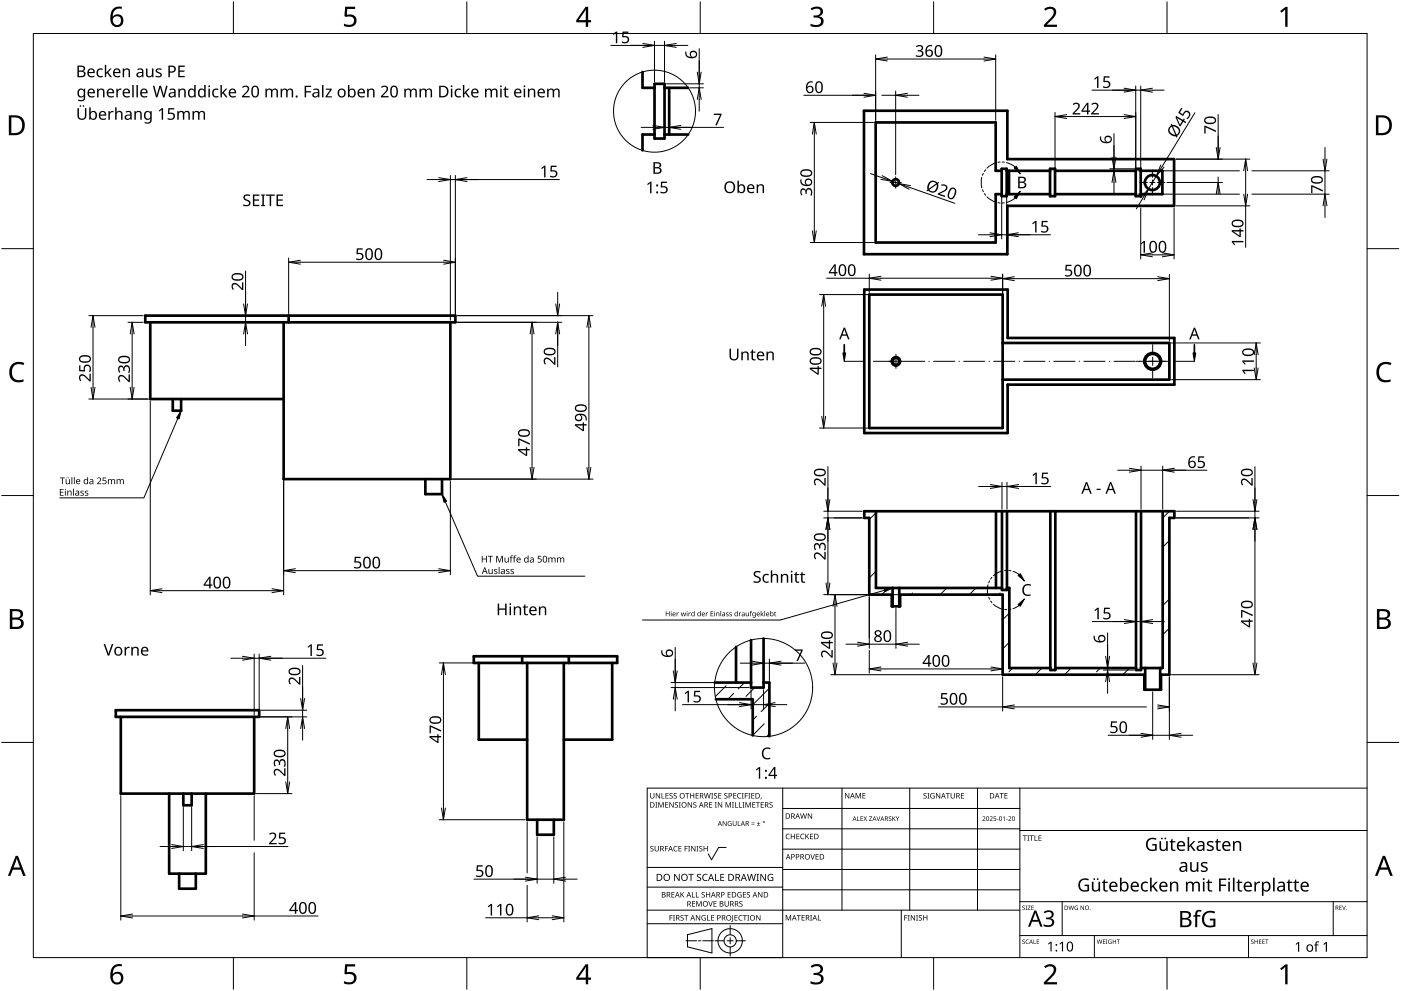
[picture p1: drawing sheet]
<svg xmlns="http://www.w3.org/2000/svg" width="420mm" height="297mm" viewBox="0 0 420 297" stroke-linecap="round" stroke-linejoin="round" font-family="sans-serif">
<g fill="none" stroke="#000" stroke-width=".8">
<path d="M192.7 21.6v4.7h3.6M196.3 25.1h3v16.4h-3zM200.7 26.3v14M206.4 26.3h-7.1M259.1 33.2h43v14.5h50v14h-50v14.5h-43zM196.3 40.3h-3.6v4.8M199.3 40.3h7.1M300.4 50.6h1.5v8.2h-1.5zM300.4 51.2h-1.8v-14.5h-36v36h36v-14.5h1.8M301.9 58.2h13M302.6 51.2v7M314.9 50.6h1.5v8.2h-1.5z"/>
<path d="M314.9 51.2h-13M316.4 58.2h24.2M340.6 50.6h1.5v8.2h-1.5zM340.6 51.2h-24.2M342.1 51.2h6.5v7h-6.5M43.6 94.6h93v2h-93zM45.1 96.6v23h40M85.1 96.6v47h50v-47M86.6 94.6v2M259.2 86.8h43v14.5h50v14h-50v14.5h-43zM260.7 88.3h40v40h-40zM51.8 119.6v3.5h2.5v-3.5"/>
<path d="M300.7 102.8h50v11h-50M127.6 143.6v4.5h5v-4.5M259.2 153.2h93v2h-1.5v47h-2.5v4.5h-5v-4.5h-42.5v-24h-30.8v3.5h-2.5v-3.5h-6.7v-23h-1.5zM262.7 153.2v23h37.8M298.7 153.2v23M300.5 153.2v23.6h1.5v-23.6M315 153.2v47.6h1.5v-47.6M342.2 153.2v47.6h-1.5v-47.6M348.7 153.2v47h-6.5M267.7 176.2v5.5M269.7 176.2v5.5M302 176.2h.7v24h12.3"/>
<path d="M142.1 196.7h43v2h-43zM143.6 198.7v23h14.5M156.6 196.7v2M158.1 198.7v47h11v-47M170.6 196.7v2M183.6 198.7v23h-14.5M220.7 193.9v10.7M229 191.4v14.7h-3.8v-14.2M34.7 212.9h43v2h-43zM36.2 214.9v23h40v-23M214.4 204.6h10.8M214.7 209.6h11v10.8"/>
<path d="M229 204.6h1.7v16.1M340.7 200.2h-24.2M343.4 200.2v6.5M347.9 200.2v6.5M50.7 237.9v24h11v-24M55 237.9v3.5h2.5v-3.5M161.1 245.7v4.5h5v-4.5M58.7 261.9v4.5h-5v-4.5"/>
<circle cx="268.6" cy="54.7" r="1"/>
<circle cx="345.6" cy="54.7" r="2.26"/>
<circle cx="268.7" cy="108.3" r="1.25"/>
<circle cx="268.7" cy="108.3" r="1.01"/>
<circle cx="345.7" cy="108.3" r="2.26"/>
<circle cx="345.7" cy="108.3" r="2.5"/>
</g>
<g fill="none" stroke="#000" stroke-width=".3">
<path d="M262.7 153.7l-2 2M350.7 153.2l-2 2.1M262.7 171.2l-2 2M266.4 176.2l-2 2M273.7 177.7l-.5 .5M284 176.2l-2 2M292.7 176.2l-2 2M300 177.7l-.5 .5M350.7 162l-2 2M350.7 179.5l-2 2M269.9 181.5l-.2 .2M302.7 183.8l-2 2"/>
<path d="M302.7 192.5l-2 2M350.7 188.3l-2 2M217.8 205.6l-3.3 3.2M220 207.8l-1.7 1.8M223.3 204.6l-1.9 1.9M226.4 206.1l-2.7 2.6M226.9 214.7l-1.2 1.1M229.2 217l-3.5 3.4M230.7 206.3l-4.7 4.7M230.7 210.8l-2.4 2.5M230.7 215.4l-.2 .2M230.7 220l-.8 .8"/>
<path d="M303.7 200.2l-1.1 1.2M312.5 200.2l-2 2M321.2 200.2l-2 2M330 200.2l-1.2 1.2M338.7 200.2l-2 2M343.4 204.3l-.2 .2"/>
</g>
<g fill="none" stroke="#000" stroke-width=".3">
<circle cx="196.3" cy="33.3" r="12.3"/>
<circle cx="229" cy="206.1" r="14.7"/>
</g>
<path d="M10 10h400v277h-400z" fill="none" stroke="#000" stroke-width=".3"/>
<g fill="none" stroke="#000" stroke-width=".3">
<path d="M70 .5v9.5M140 .5v9.5M210 .5v9.5M280 .5v9.5M350 .5v9.5M.5 74.5h9.5M419.5 74.5h-9.5M.5 148.5h9.5M410 148.5h9.5M10 222.5h-9.5M410 222.5h9.5M70 287v9.5"/>
<path d="M140 287v9.5M210 287v9.5M280 287v9.5M350 287v9.5"/>
</g>
<g fill="#000">
<path d="M103.5 2h3v.7h-2.4l-.1 1.7a2.01 2.01 0 0 1 3 1.7 2.01 2.01 0 0 1-2.8 2l-1.1-.3v-.7a1.93 1.93 0 0 0 3-.6 1.37 1.37 0 0 0-.5-1.4 1.37 1.37 0 0 0-1.4-.1l-.5 .1-.4-.3zM243.1 2.6a2.32 2.32 0 0 1 3.7 .5 1.46 1.46 0 0 1-1.2 1.8 1.59 1.59 0 0 1 1.4 1.8 1.59 1.59 0 0 1-1.8 1.4l-2.1-.3v-.7a2.12 2.12 0 0 0 3.1-.5 1.21 1.21 0 0 0-1.6-1.3h-.6v-.7a1.53 1.53 0 0 0 2.1-1.1 1.49 1.49 0 0 0-2.6-.4zM313.1 2.7a2.03 2.03 0 0 1 2.1-.8 2.03 2.03 0 0 1 1.6 1.7 3.9 3.9 0 0 1-1.6 2.5l-1.2 1.3h3v.7h-3.9v-.6l1.5-1.6a2.56 2.56 0 0 0 1.3-2.9 1.62 1.62 0 0 0-2.4 .2zM383.9 3.3l1.6-1.2h.6v5.9h-.7l.1-5.2-1.2 1zM3.5 109.3a3.3 3.3 0 0 1 3.8-.5l-.3 .7a2.26 2.26 0 0 0-2.6 0 2.26 2.26 0 0 0-.8 2.6 2.12 2.12 0 0 0 3.1 1.7l.4-.1v.7a2.98 2.98 0 0 1-3.4-.4 2.98 2.98 0 0 1-.8-3.3zM413.5 109.3a3.3 3.3 0 0 1 3.8-.5l-.3 .7a2.26 2.26 0 0 0-2.7 0 2.26 2.26 0 0 0-.7 2.6 2.12 2.12 0 0 0 3.1 1.7l.4-.1v.7a2.98 2.98 0 0 1-3.4-.4 2.98 2.98 0 0 1-.8-3.3zM103.5 289h3v.7h-2.4l-.1 1.7a2.01 2.01 0 0 1 3 1.7 2.01 2.01 0 0 1-2.8 2l-1.1-.4v-.6a1.93 1.93 0 0 0 3-.7 1.37 1.37 0 0 0-.5-1.3 1.37 1.37 0 0 0-1.4-.1l-.5 .1-.4-.3zM243.1 289.6a2.32 2.32 0 0 1 3.7 .5 1.46 1.46 0 0 1-1.2 1.8 1.59 1.59 0 0 1 1.4 1.8 1.59 1.59 0 0 1-1.8 1.4l-2.1-.3v-.7a2.12 2.12 0 0 0 3.1-.5 1.21 1.21 0 0 0-1.6-1.4h-.6v-.6a1.53 1.53 0 0 0 2.1-1.1 1.49 1.49 0 0 0-2.6-.4zM313.1 289.7a2.03 2.03 0 0 1 2.1-.8 2.03 2.03 0 0 1 1.6 1.7 3.9 3.9 0 0 1-1.6 2.5l-1.2 1.3h3v.7h-3.9v-.7l1.5-1.5a2.56 2.56 0 0 0 1.3-2.9 1.62 1.62 0 0 0-2.4 .2zM383.9 290.3l1.6-1.2h.6v5.9h-.7l.1-5.2-1.2 1z"/>
<path d="M33.9 2.6a2.88 2.88 0 0 1 2.6-.6v.7a2.02 2.02 0 0 0-2.6 2.3 1.83 1.83 0 0 1 2.5-.3 1.83 1.83 0 0 1 .3 2.6 2.07 2.07 0 0 1-2.5 .6 2.07 2.07 0 0 1-1.1-2.4 4 4 0 0 1 .8-2.9zM33.8 6.2a1.3 1.3 0 0 0 2.6 0 1.3 1.3 0 0 0-2.6 0z"/>
<path d="M175.6 2h.8v4h.9v.7h-.9v1.3h-.7v-1.3h-2.9v-.6zM175.7 2.8l-2.2 3.2h2.2z"/>
<path d="M2.6 34.6h1.9a2.99 2.99 0 0 1 2.9 3 2.99 2.99 0 0 1-3.1 2.9h-1.7zM3.4 35.2v4.7h.8a2.35 2.35 0 0 0 2.4-2.1 2.35 2.35 0 0 0-1.9-2.6z"/>
<path d="M412.6 34.6h1.9a2.68 2.68 0 0 1 2.9 2.9 2.78 2.78 0 0 1-3.1 3h-1.7zM413.4 35.2v4.7h.8a2.35 2.35 0 0 0 2.4-2.1 2.35 2.35 0 0 0-2-2.6z"/>
<path d="M3 182.6h1.7a1.68 1.68 0 0 1 2.2 1.7 1.37 1.37 0 0 1-1.1 1.1 1.61 1.61 0 0 1 1.3 2 1.61 1.61 0 0 1-2 1.1h-2.1zM3.7 185.7v2.2h1.2a1.13 1.13 0 0 0 1.4-1.1 1.13 1.13 0 0 0-1.4-1.1zM3.7 183.2v1.9h1.1a1.02 1.02 0 0 0 1.3-1 1.02 1.02 0 0 0-1.4-.9z"/>
<path d="M412.9 182.6h1.7a1.68 1.68 0 0 1 2.3 1.7 1.37 1.37 0 0 1-1.1 1.1 1.61 1.61 0 0 1 1.3 2 1.61 1.61 0 0 1-2.1 1.1h-2.1zM413.7 185.7v2.2h1.2a1.13 1.13 0 0 0 1.4-1.1 1.13 1.13 0 0 0-1.5-1.1zM413.7 183.2v1.9h1.1a1.02 1.02 0 0 0 1.3-1 1.02 1.02 0 0 0-1.4-.9z"/>
<path d="M4.7 256.5h.7l2.3 6h-.8l-.7-1.8h-2.4l-.7 1.8h-.7zM5 257.3l-.9 2.7h1.9z"/>
<path d="M414.7 256.5h.7l2.3 6h-.8l-.7-1.8h-2.4l-.7 1.8h-.7zM415 257.3l-.9 2.7h1.9z"/>
<path d="M33.9 289.6a2.88 2.88 0 0 1 2.6-.6v.7a2.02 2.02 0 0 0-2.6 2.3 1.83 1.83 0 0 1 2.5-.3 1.83 1.83 0 0 1 .3 2.6 2.07 2.07 0 0 1-2.5 .6 2.07 2.07 0 0 1-1.1-2.4 4 4 0 0 1 .8-2.9zM33.8 293.2a1.3 1.3 0 0 0 2.6 0 1.3 1.3 0 0 0-2.6 0z"/>
<path d="M175.6 289h.8v4h.9v.7h-.9v1.3h-.7v-1.3h-2.9v-.6zM175.7 289.8l-2.2 3.2h2.2z"/>
</g>
<g fill="none" stroke="#000" stroke-width=".3">
<path d="M234.7 236.2v50.8h-40.6v-50.8h215.9M252.5 236.2v36.6M272.8 236.2v36.6M293.2 236.2v36.6M305.9 236.2v50.8M217.8 254h-2.3l-2.1 3.7-1-1.8M234.7 242.3h71.2M234.7 254.5h71.2M305.9 248.4h-71.2M410 248.9h-104.1M194.1 272.8h111.8M219 277.4v2.8"/>
<path d="M234.7 276.9h-40.6M234.7 265.9h-40.6M234.7 260h-40.6M270.3 272.8v14.2M305.9 260.6h-71.2M305.9 266.7h-71.2M305.9 270.3h104.1M318.6 270.3v10.1M399.8 270.3v10.1M205.7 282h3.2M206.2 280.2l7.3-1.9v7.3l-7.3-1.8zM209.5 282h.7"/>
<path d="M214 282h-3.2M214.4 282h2.8M218.1 282h1.8M219 281.1v1.8M219 283.8v2.8M223.6 282h-2.8M328.2 280.4v6.6M374.4 280.4v6.6M410 280.4h-104.1"/>
<circle cx="219" cy="282" r="3.7"/>
<circle cx="219" cy="282" r="1.83"/>
</g>
<g fill="#000">
<path d="M195 237.7h.2v1.1a.42 .42 0 0 0 .4 .4 .42 .42 0 0 0 .4-.4v-1.1h.2v1.1a.62 .62 0 0 1-.6 .6 .62 .62 0 0 1-.6-.6zM196.7 237.7h.2l.9 1.4v-1.4h.2v1.6h-.3l-.8-1.3v1.3h-.2zM198.4 237.7h.2v1.5h.7v.1h-.9zM199.6 237.7h.9v.2h-.7v.5h.6v.2h-.6v.6h.7v.1h-.9zM200.8 237.9l.6-.2 .3 .1v.2a.38 .38 0 0 0-.5-.2 .38 .38 0 0 0-.2 .5 .38 .38 0 0 0 .5 .2l.3 .3-.2 .4-.7 .1h-.2l.1-.2a.41 .41 0 0 0 .6 .1 .41 .41 0 0 0 .1-.5 .41 .41 0 0 0-.5-.2zM202.1 237.9l.5-.2 .4 .1-.1 .2a.38 .38 0 0 0-.5-.2 .38 .38 0 0 0-.2 .5 .38 .38 0 0 0 .5 .2l.3 .3-.1 .4-.7 .1h-.2l.1-.2a.41 .41 0 0 0 .5 .1 .41 .41 0 0 0 .2-.5 .41 .41 0 0 0-.6-.2zM205.5 237.7h1.2v.2h-.5v1.4h-.2v-1.4h-.5zM207 237.7h.2v.7h.8v-.7h.2v1.6h-.2v-.7h-.8v.7h-.2zM208.6 237.7h.9v.2h-.7v.5h.7v.2h-.7v.6h.7v.1h-.9zM211.1 237.7h.2l.4 1.4 .3-1.4h.2l.4 1.4 .4-1.4h.2l-.5 1.6h-.2l-.4-1.3-.3 1.3h-.3zM213.3 237.7h.6l-.2 .2v1.3l.2 .1h-.6l.2-.1v-1.3zM214.2 237.9l.5-.2 .4 .1-.1 .2a.38 .38 0 0 0-.5-.2 .38 .38 0 0 0-.2 .5 .38 .38 0 0 0 .5 .2l.3 .3-.1 .4-.7 .1h-.2l.1-.2a.41 .41 0 0 0 .5 .1 .41 .41 0 0 0 .2-.5 .41 .41 0 0 0-.6-.2z"/>
<path d="M215.4 237.7h.9v.2h-.7v.5h.7v.2h-.7v.6h.7v.1h-.9zM217.3 237.9l.5-.2 .4 .1-.1 .2a.38 .38 0 0 0-.5-.2 .38 .38 0 0 0-.2 .5 .38 .38 0 0 0 .5 .2l.3 .3-.2 .4-.6 .1h-.2l.1-.2a.41 .41 0 0 0 .5 .1 .41 .41 0 0 0 .2-.5 .41 .41 0 0 0-.6-.2zM219.9 237.7h.9v.2h-.7v.5h.7v.2h-.7v.6h.7v.1h-.9zM221.3 237.9l.6-.2 .4 .1-.1 .2a.66 .66 0 0 0-.9 .6 .66 .66 0 0 0 .9 .5 .77 .77 0 0 1-1.1-.1 .77 .77 0 0 1 .2-1.1zM222.5 237.7h.5l-.1 .2v1.3l.1 .1h-.5l.2-.1v-1.3zM223.4 237.7h.9v.2h-.7v.6h.6v.2h-.6v.6h-.2zM224.4 237.7h.6l-.2 .2v1.3l.2 .1h-.6l.2-.1v-1.3zM225.3 237.7h.9v.2h-.7v.5h.7v.2h-.7v.6h.7v.1h-.9zM228.2 239.1h.2l-.3 .5zM253.4 237.7h.3l.8 1.3v-1.3h.2v1.6h-.2l-.9-1.3v1.3h-.2zM256.6 237.7h.3l.5 1.3 .5-1.3h.3v1.6h-.2v-1.4l-.7 1.4-.5-1.4v1.4h-.2zM258.6 237.7h1v.2h-.7v.5h.6v.2h-.6v.5h.7v.2h-1z"/>
<path d="M277 237.9l.6-.2 .3 .1-.1 .2a.38 .38 0 0 0-.5-.2 .38 .38 0 0 0-.1 .5 .38 .38 0 0 0 .5 .2l.2 .3-.1 .4-.7 .1h-.2l.1-.2a.41 .41 0 0 0 .6 .1 .41 .41 0 0 0 .1-.5 .41 .41 0 0 0-.5-.2zM278.1 237.7h.6l-.2 .2v1.3l.2 .1h-.6l.2-.1v-1.3zM279.2 237.9l.7-.2 .4 .1-.1 .2a.67 .67 0 0 0-1 .5 .67 .67 0 0 0 .9 .6v-.4h-.4v-.2h.6v.8a.88 .88 0 0 1-1.2-.2 .88 .88 0 0 1 .1-1.2zM280.7 237.7h.2l.9 1.4v-1.4h.2v1.6h-.3l-.8-1.3v1.3h-.2zM283.7 237.7h1.2v.2h-.5v1.4h-.2v-1.4h-.5zM285.1 237.7h.2v1.1a.42 .42 0 0 0 .4 .4 .42 .42 0 0 0 .4-.4v-1.1h.2v1.1a.62 .62 0 0 1-.6 .6 .62 .62 0 0 1-.6-.6zM288.2 237.7h.9v.2h-.7v.5h.7v.2h-.7v.6h.7v.1h-.9zM299.8 237.7h1.2v.2h-.5v1.4h-.2v-1.4h-.5zM301.2 237.7h.9v.2h-.7v.5h.7v.2h-.7v.5h.7v.2h-.9zM195.1 253.7l.6-.2 .3 .1-.1 .2a.38 .38 0 0 0-.5-.1 .38 .38 0 0 0-.1 .5 .38 .38 0 0 0 .4 .2l.3 .2-.1 .5-.7 .1-.2-.1 .1-.1a.41 .41 0 0 0 .6 .1 .41 .41 0 0 0 .1-.6 .41 .41 0 0 0-.6-.2zM196.5 240.4h.6l-.2 .2v1.3l.2 .2h-.6l.2-.2v-1.3zM196.3 253.6h.2v1a.42 .42 0 0 0 .5 .4 .42 .42 0 0 0 .4-.4v-1h.2v1a.62 .62 0 0 1-.6 .6 .62 .62 0 0 1-.7-.6z"/>
<path d="M197.4 240.4h.3l.5 1.4 .5-1.4h.3v1.7h-.2l.1-1.5-.8 1.5-.5-1.5v1.5h-.2zM199.4 253.6h.9v.1h-.7v.6h.7v.2h-.7v.7h-.2zM199.5 240.4h.9v.2h-.7v.5h.6v.2h-.6v.6h.7v.2h-.9zM200.7 240.4h.3l.8 1.4v-1.4h.2v1.7h-.2l-.9-1.4v1.4h-.2zM202.2 253.8l.4-.3 .6 .1-.1 .2-.4-.1a.66 .66 0 0 0-.5 .9 .66 .66 0 0 0 .9 .4 .77 .77 0 0 1-1.1-.1 .77 .77 0 0 1 .2-1.1zM202.5 240.6l.5-.2 .3 .1v.2a.38 .38 0 0 0-.5-.2 .38 .38 0 0 0-.2 .5 .38 .38 0 0 0 .5 .2 .51 .51 0 0 1 .1 .9 .51 .51 0 0 1-.8-.3l.1 .1a.41 .41 0 0 0 .5 0 .41 .41 0 0 0 .1-.5 .41 .41 0 0 0-.5-.2zM203.6 240.4h.6l-.2 .2v1.3l.2 .2h-.6l.2-.2v-1.3zM203.5 253.6h.9v.1h-.7v.6h.6v.1h-.6v.6h.7v.2h-.9zM205.3 253.6h.9v.1h-.7v.6h.7v.2h-.7v.7h-.2zM206.4 253.6h.6l-.2 .1v1.3l.2 .2h-.6l.2-.2v-1.3zM206.2 240.4h.3l.8 1.4v-1.4h.2v1.7h-.2l-.9-1.4v1.4h-.2zM207.3 253.6h.2l.9 1.3v-1.3h.2v1.6h-.3l-.9-1.4 .1 1.4h-.2z"/>
<path d="M208 240.6l.5-.2 .4 .1-.1 .2a.38 .38 0 0 0-.5-.2 .38 .38 0 0 0-.2 .5 .38 .38 0 0 0 .5 .2 .51 .51 0 0 1 .1 .9 .51 .51 0 0 1-.8-.3l.1 .1a.41 .41 0 0 0 .5 0 .41 .41 0 0 0 .1-.5 .41 .41 0 0 0-.5-.2zM208.9 253.6h.6l-.2 .1v1.3l.2 .2h-.6l.2-.2v-1.3zM209.8 253.7l.5-.2 .3 .1v.2a.38 .38 0 0 0-.5-.1 .38 .38 0 0 0-.2 .5 .38 .38 0 0 0 .5 .2l.3 .2-.2 .5-.7 .1-.1-.1 .1-.1a.41 .41 0 0 0 .5 .1 .41 .41 0 0 0 .1-.6 .41 .41 0 0 0-.5-.2zM211 253.6h.2v.7h.8v-.7h.2v1.6h-.2v-.8h-.8v.8h-.2zM212.7 240.4h.9v.2h-.7v.5h.6v.2h-.6v.6h.7v.2h-.9zM214.4 240.4h.6l-.2 .2v1.3l.2 .2h-.6l.2-.2v-1.3zM215.3 240.4h.2l.9 1.4v-1.4h.2v1.7h-.3l-.8-1.4v1.4h-.2zM216.7 246.1h.2l.8 1.2v-1.2h.2v1.5h-.2l-.8-1.2v1.2h-.2zM217.6 240.4h.3l.5 1.4 .5-1.4h.3v1.7h-.2v-1.5l-.7 1.5-.5-1.5v1.5h-.2zM218.4 246.3l1-.1-.2 .1a.6 .6 0 0 0-.8 .5 .6 .6 0 0 0 .8 .6v-.4l-.3-.2h.5v.7a.8 .8 0 0 1-1-.2 .8 .8 0 0 1 0-1zM219.5 240.4h.6l-.2 .2v1.3l.2 .2h-.6l.2-.2v-1.3zM220.4 240.4h.2v1.5h.7v.2h-.9z"/>
<path d="M219.8 246.1h.1v.9a.38 .38 0 0 0 .4 .4 .38 .38 0 0 0 .4-.4v-.9h.2v.9a.56 .56 0 0 1-.6 .6 .56 .56 0 0 1-.5-.6zM221.3 246.1h.1v1.3h.7v.2h-.8zM221.6 240.4h.2v1.5h.7v.2h-.9zM222.7 240.4h.6l-.2 .2v1.3l.2 .2h-.6l.2-.2v-1.3zM223.6 240.4h.3l.5 1.4 .5-1.4h.3v1.7h-.2v-1.5l-.7 1.5-.6-1.5 .1 1.5h-.2zM225.4 247l.9 .1zM225.4 246.6l.9 .1zM225.6 240.4h.9v.2h-.7v.5h.7v.2h-.7v.6h.7v.2h-.9zM227 247.4l1 .2zM226.7 240.4h1.2v.2h-.5v1.5h-.2v-1.5h-.5zM227.4 246.3l.2 .5h.4l-.4 .1v.4l-.2-.4h-.4l.4-.1zM228.1 240.4h1v.2h-.7v.5h.6v.2h-.6v.6h.7v.2h-1z"/>
<path d="M230.8 240.6l.6-.2 .3 .1-.1 .2a.38 .38 0 0 0-.5-.2 .38 .38 0 0 0-.1 .5 .38 .38 0 0 0 .5 .2 .51 .51 0 0 1 0 .9 .51 .51 0 0 1-.8-.3l.1 .1a.41 .41 0 0 0 .6 0 .41 .41 0 0 0 .1-.5 .41 .41 0 0 0-.5-.2zM235.8 250.1l.5-.2 .6 .1-.1 .2-.4-.1a.66 .66 0 0 0-.5 .8 .66 .66 0 0 0 .9 .4 .77 .77 0 0 1-1.1-.1 .77 .77 0 0 1 .1-1.1zM237.2 249.9h.2v.7h.8v-.7h.2v1.6h-.2v-.7h-.8v.7h-.2zM238.8 249.9h.9v.2h-.7v.5h.7v.2h-.7v.5h.7v.2h-.9zM240.2 250.1l.6-.2 .4 .1v.2a.66 .66 0 0 0-1 .5 .66 .66 0 0 0 1 .6 .77 .77 0 0 1-1.1-.1 .77 .77 0 0 1 .1-1.1zM240 243.8h.2l.3 1.4 .4-1.4h.2l.4 1.4 .3-1.4h.2l-.4 1.6h-.2l-.4-1.4-.4 1.4h-.2zM241.5 249.9h.2v.8l.7-.8h.3l-.7 .7 .7 .9h-.2l-.6-.7-.2 .7h-.2zM243 256h.2l.5 1.4 .5-1.4h.2l-.6 1.6h-.2zM242.3 243.8h.2l.9 1.3v-1.3h.1v1.6h-.2l-.9-1.3 .1 1.3h-.2zM242.9 249.9h.9v.2h-.7v.5h.7v.2h-.7v.5h.7v.2h-.9zM244.6 256h.9v.2h-.7v.5h.7v.2h-.7v.5h.7v.2h-.9zM257.1 244.7h.1v1.2l.6 .2h-.7z"/>
<path d="M258.1 244.7h.7l-.6 .1v.5h.6l-.6 .1v.5l.6 .2h-.7zM259 244.7l.5 .5 .5-.5-.4 .6 .4 .8-.5-.6-.6 .6 .5-.8zM260.6 244.7h.9l-.7 1.2 .8 .2h-1l.7-1.3zM262.9 244.7h.1l.4 1.2 .4-1.2h.2l-.5 1.4h-.2zM266.6 244.8l.4-.1 .3 .2a.33 .33 0 0 0-.5-.1 .33 .33 0 0 0-.1 .5 .33 .33 0 0 0 .5 .1 .43 .43 0 0 1 0 .7 .43 .43 0 0 1-.7-.3 .33 .33 0 0 0 .5 .2 .33 .33 0 0 0 0-.5l-.4-.3zM267.6 244.7h.2v.7l.8-.7-.5 .6 .5 .8-.7-.7-.1 .7h-.2zM268.6 244.7l.6 .7 .5-.7-.4 .8v.6h-.2v-.6zM294.6 244.8a.49 .49 0 0 1 .8 .1 .49 .49 0 0 1-.3 .7l-.3 .3 .7 .2h-.9l.4-.5a.37 .37 0 0 0 .4-.6 .37 .37 0 0 0-.7-.1zM296.8 244.8a.49 .49 0 0 1 .8 .1 .49 .49 0 0 1-.3 .7l-.3 .3 .7 .2h-.9l.4-.5a.37 .37 0 0 0 .3-.6 .37 .37 0 0 0-.6-.1zM298 244.7h.7l-.5 .1-.1 .4a.45 .45 0 0 1 .6 .2 .45 .45 0 0 1-.2 .6 .45 .45 0 0 1-.6-.2 .39 .39 0 0 0 .6 .1 .39 .39 0 0 0 0-.6 .39 .39 0 0 0-.5 0zM299 245.5l.4 .1zM300.8 245l.5-.3v1.4h-.2v-1.2z"/>
<path d="M301.8 245.5l.4 .1zM302.4 244.8a.49 .49 0 0 1 .8 .1 .49 .49 0 0 1-.3 .7l-.3 .3 .7 .2h-.9l.4-.5a.37 .37 0 0 0 .3-.6 .37 .37 0 0 0-.6-.1zM306.8 250.4h1.2v.2h-.5v1.4h-.2v-1.4h-.5zM308.1 250.4h.6l-.2 .2v1.3l.2 .1h-.6l.2-.1v-1.3zM308.8 250.4h1.2v.2h-.5v1.4h-.2v-1.4h-.5zM310.2 250.4h.3v1.4h.7v.2h-1zM311.4 250.4h.9v.2h-.7v.5h.7v.2h-.7v.5h.7v.2h-.9zM344.2 251.6a2.49 2.49 0 0 1 2.6-.3l-.1 .4a1.6 1.6 0 0 0-2.5 1.3 1.6 1.6 0 0 0 2.2 1.6v-1.2h-.8v-.4h1.3v1.9a2.12 2.12 0 0 1-3.2-1.2v-.2a2.22 2.22 0 0 1 .5-1.9zM347.7 252.1h.5v1.9a.78 .78 0 0 0 1 .7 .78 .78 0 0 0 .5-1.1v-1.5h.5v2.9h-.4l-.1-.3a1.12 1.12 0 0 1-1.2 .3 1.12 1.12 0 0 1-.8-1zM351.4 251.4h.2v.7h.9v.4h-.9l.1 1.9 .2 .3 .6-.1-.1 .4a.85 .85 0 0 1-1.2-.8v-1.7h-.4v-.2l.4-.2zM356.2 250.9h.4v2.6l1.3-1.4h.6l-1.2 1.3 1.3 1.6h-.6l-1-1.3-.4 .3v1h-.4zM356.9 258.4h.5v1.9a.78 .78 0 0 0 1 .7 .78 .78 0 0 0 .5-1.1v-1.5h.5v2.9h-.4l-.1-.4a1.12 1.12 0 0 1-1.2 .4 1.12 1.12 0 0 1-.8-1z"/>
<path d="M362.1 252.4l.7-.3 1.2 .2-.2 .3-.6-.1a.47 .47 0 0 0-.8 .2 .47 .47 0 0 0 .5 .6l.9 .4 .2 .5a1.33 1.33 0 0 1-2.1 .7v-.4l.7 .2a.56 .56 0 0 0 1-.3 .56 .56 0 0 0-.8-.7l-.2-.1a.78 .78 0 0 1-.5-1.2zM365 251.4h.2v.7h.9v.4h-.9l.1 1.9 .2 .3 .6-.1-.1 .4a.85 .85 0 0 1-1.2-.8v-1.7h-.4v-.2l.4-.2zM369.8 252.1h.3l.1 .4a1.11 1.11 0 0 1 1.2-.4 1.11 1.11 0 0 1 .8 1v1.9h-.4v-1.8a.78 .78 0 0 0-1-.7 .78 .78 0 0 0-.6 1v1.5h-.4zM200.8 274.3h.9v.2h-.7v.5h.7v.2h-.7v.7h-.2zM201.4 267.4h.9v.2h-.7v.5h.6v.1h-.6v.6h.7v.2h-.9zM201.8 274.3h.6l-.2 .2v1.3l.2 .1h-.6l.2-.1v-1.3zM202.2 261.9h.3l1.1 1.8v-1.8h.2v2.1h-.3l-1.1-1.7v1.7h-.2zM204.1 274.4l.6-.1 .3 .1v.1a.38 .38 0 0 0-.5-.1 .38 .38 0 0 0-.2 .5 .38 .38 0 0 0 .5 .2l.3 .3-.2 .4-.7 .1h-.2l.2-.2a.41 .41 0 0 0 .5 .1 .41 .41 0 0 0 .1-.6 .41 .41 0 0 0-.5-.1zM204.1 267.4h.2v.8l.7-.8h.2l-.6 .7 .7 .9h-.3l-.6-.8-.1 .8h-.2zM205.2 274.3h1.2v.2h-.5v1.4h-.2v-1.4h-.5zM206.4 261.9h1.6v.3h-.6v1.8h-.3v-1.8h-.7zM207.5 267.4h.2v1.4h.7v.2h-.9z"/>
<path d="M207.5 270.1h.9v.2h-.7v.5h.7v.2h-.7v.6h.7v.1h-.9zM208.7 267.4h.2v1.4h.7v.2h-.9zM208.8 270.1h.3l.5 1.3 .5-1.3h.3v1.6h-.2v-1.4l-.7 1.4-.5-1.4v1.4h-.2zM208.7 274.3h.2l.9 1.3v-1.3h.2v1.6h-.3l-.8-1.3v1.3h-.2zM209.1 262.1l.4-.2 .8 .1-.3 .2a.44 .44 0 0 0-.7 .2 .44 .44 0 0 0 .5 .5l.5 .5-.3 .6a.71 .71 0 0 1-1-.3l.3 .1a.47 .47 0 0 0 .7-.3 .47 .47 0 0 0-.6-.5l-.4-.3zM210.6 274.5l.7-.2 .4 .1-.1 .1a.67 .67 0 0 0-1 .5 .67 .67 0 0 0 .9 .7v-.5h-.4v-.1h.6v.8a.88 .88 0 0 1-1.2-.2 .88 .88 0 0 1 .1-1.2zM210.5 267.5l.5-.1 .4 .1-.1 .1a.38 .38 0 0 0-.5-.1 .38 .38 0 0 0-.2 .5 .38 .38 0 0 0 .5 .2l.3 .3-.1 .4-.7 .1-.2-.1 .1-.1a.41 .41 0 0 0 .5 .1 .41 .41 0 0 0 .2-.6 .41 .41 0 0 0-.6-.1zM210.9 262.2l.7-.3 .6 .1-.1 .3a.85 .85 0 0 0-1.2 .7 .85 .85 0 0 0 1.2 .8v.2a1.1 1.1 0 0 1-1.4-.4 1.1 1.1 0 0 1 .2-1.4zM212.1 274.3h.2v1.4h.7v.2h-.9zM212.4 270.1h.2l.5 1.4 .5-1.4h.2l-.6 1.6h-.2zM211.7 267.4h.2v.7h.9v-.7h.2v1.6h-.2v-.8h-.9v.8h-.2zM213.3 274.3h.9v.2h-.7v.5h.6v.2h-.6v.5h.7v.2h-.9z"/>
<path d="M214.5 261.9h.2v1.9h1v.2h-1.2zM214 270.1h.9v.2h-.7v.5h.7v.2h-.7v.6h.7v.1h-.9zM216 261.9h1.2v.3h-.9v.6h.8v.3h-.8v.7h.9v.2h-1.2zM217.3 270.1h.2v1.1a.42 .42 0 0 0 .4 .4 .42 .42 0 0 0 .4-.4v-1.1h.3v1.1a.62 .62 0 0 1-.7 .6 .62 .62 0 0 1-.6-.6zM218.2 267.4h.9v.2h-.7v.5h.7v.1h-.7v.6h.7v.2h-.9zM219.6 274.3h.3l-.1 1.7-.5 .3v-.2l.3-.1zM220.3 274.3h.9v.2h-.7v.5h.6v.2h-.6v.5h.7v.2h-.9zM221.3 267.6l.7-.2 .4 .1-.1 .1a.67 .67 0 0 0-1 .5 .67 .67 0 0 0 .9 .7v-.5h-.3v-.2h.5v.8a.88 .88 0 0 1-1.2-.1 .88 .88 0 0 1 .1-1.2zM221.7 274.5l.4-.2 .6 .1-.1 .1h-.4a.66 .66 0 0 0-.5 .8 .66 .66 0 0 0 .9 .4 .77 .77 0 0 1-1.1-.1 .77 .77 0 0 1 .2-1.1zM221.8 270.3l.6-.2 .3 .1-.1 .2a.38 .38 0 0 0-.5-.2 .38 .38 0 0 0-.2 .5 .38 .38 0 0 0 .5 .2 .51 .51 0 0 1 .1 .8 .51 .51 0 0 1-.8-.2h.1a.41 .41 0 0 0 .5 .1 .41 .41 0 0 0 .2-.5 .41 .41 0 0 0-.6-.2zM222.8 274.3h1.2v.2h-.5v1.4h-.2v-1.4h-.5zM222.8 267.4h.9v.2h-.7v.5h.7v.1h-.7v.6h.7v.2h-.9z"/>
<path d="M224.1 274.3h.6l-.2 .2v1.3l.2 .1h-.6l.2-.1v-1.3zM224.1 267.5l.5-.1 .3 .1v.1a.38 .38 0 0 0-.5-.1 .38 .38 0 0 0-.2 .5 .38 .38 0 0 0 .5 .2l.3 .3-.2 .4-.7 .1-.1-.1 .1-.1a.41 .41 0 0 0 .5 .1 .41 .41 0 0 0 .1-.6 .41 .41 0 0 0-.5-.1zM224 261.9h.3l.4 1.8 .5-1.8h.3l.5 1.8 .4-1.8h.3l-.5 2.1h-.3l-.5-1.8-.5 1.8h-.3zM226.9 261.9h.7l-.2 .3v1.6l.2 .2h-.7l.2-.2v-1.6zM226.8 274.3h.2l.9 1.3v-1.3h.2v1.6h-.3l-.9-1.3 .1 1.3h-.2zM227.3 267.4h.3l.8 1.3v-1.3h.2v1.6h-.2l-.9-1.3v1.3h-.2zM228 261.9h.3l1.2 1.8v-1.8h.2v2.1h-.3l-1.1-1.7v1.7h-.3zM230.5 262.2l.9-.3 .5 .1-.1 .3a.87 .87 0 0 0-1.4 .6 .87 .87 0 0 0 1.3 .9v-.6h-.5v-.3h.7v1.1a1.15 1.15 0 0 1-1.5-.3 1.15 1.15 0 0 1 .1-1.5zM235.6 274.3h.3l.5 1.3 .6-1.3h.3v1.6h-.2v-1.4l-.7 1.4-.6-1.4v1.4h-.2zM238.9 274.3h1.3v.2h-.5v1.4h-.2v-1.4h-.6zM240.4 274.3h.9v.2h-.7v.5h.7v.1h-.7v.6h.7v.2h-.9zM242.9 274.3h.6l-.2 .1v1.3l.2 .2h-.6l.2-.2v-1.3z"/>
<path d="M245.3 274.3h.2v1.4h.7v.2h-.9zM271.2 274.3h.9v.2h-.7v.5h.7v.2h-.7v.7h-.2zM272.2 274.3h.6l-.2 .2v1.3l.2 .1h-.6l.2-.1v-1.3zM273.1 274.3h.3l.8 1.3v-1.3h.2v1.6h-.2l-.9-1.3v1.3h-.2zM274.7 274.3h.6l-.2 .2v1.3l.2 .1h-.6l.2-.1v-1.3zM275.6 274.4l.6-.1 .3 .1v.1a.38 .38 0 0 0-.5-.1 .38 .38 0 0 0-.2 .5 .38 .38 0 0 0 .5 .2 .53 .53 0 0 1 .1 .8 .53 .53 0 0 1-.8 0v-.2a.41 .41 0 0 0 .6 .1 .41 .41 0 0 0 .1-.6 .41 .41 0 0 0-.5-.1zM276.9 274.3h.2v.7h.8v-.7h.2v1.6h-.2v-.7h-.8v.7h-.2zM306.7 271.6l.4-.2 .2 .2a.32 .32 0 0 0-.4 0 .32 .32 0 0 0-.1 .4 .32 .32 0 0 0 .4 .1 .41 .41 0 0 1 0 .7 .41 .41 0 0 1-.6-.2 .31 .31 0 0 0 .4 .1 .31 .31 0 0 0 .1-.5l-.5-.2zM307.6 271.5h.4l-.1 1.1 .1 .2h-.4l.1-.2zM308.2 271.5h.8l-.6 1.1 .7 .2h-.9l.6-1.2zM309.3 271.5h.7l-.5 .1v.4h.5l-.5 .1v.5l.5 .2h-.7zM313 273.4a1.74 1.74 0 0 1 1.7-.6 1.74 1.74 0 0 1 1.3 1.3 1.18 1.18 0 0 1-1 1.1 1.3 1.3 0 0 1 1.2 1.5 1.3 1.3 0 0 1-1.5 1.1l-1.7-.2v-.6a1.73 1.73 0 0 0 2.5-.4 .99 .99 0 0 0-1.3-1.1h-.5v-.5a1.13 1.13 0 0 0 1.2-.1 1.13 1.13 0 0 0 .4-1.1 1.42 1.42 0 0 0-2 0z"/>
<path d="M320.4 271.5h.2l.3 1.1 .3-1.1h.1l.4 1.1 .2-1.1h.2l-.4 1.3h-.1l-.3-1.2-.3 1.2h-.2zM322.4 271.6l.9-.1-.3 .1a.53 .53 0 0 0-.6 .6 .53 .53 0 0 0 .7 .4v-.4l-.2-.1h.4v.6a.71 .71 0 0 1-.9-.1 .71 .71 0 0 1 0-1zM324.1 271.5l.9 1v-1h.1v1.3l-.9-1.1-.1 1.1zM323.9 263.8a2.49 2.49 0 0 1 2.7-.3l-.2 .4a1.6 1.6 0 0 0-2.5 1.2 1.6 1.6 0 0 0 2.2 1.6v-1.1h-.8v-.4h1.3v1.9a2.12 2.12 0 0 1-3.1-1.2l-.1-.2a2.22 2.22 0 0 1 .5-1.9zM327.4 264.3h.5v1.9a.78 .78 0 0 0 1 .7 .78 .78 0 0 0 .5-1.1v-1.5h.5v2.9h-.4v-.4a1.12 1.12 0 0 1-1.3 .4 1.12 1.12 0 0 1-.8-1zM331.1 263.6h.3v.7h.8v.4h-.8v1.9l.2 .2h.6l-.1 .4a.85 .85 0 0 1-1.2-.8v-1.7h-.4v-.3l.4-.2zM342.5 264.6l.7-.3 1.1 .1-.2 .4-.2-.1a1.06 1.06 0 0 0-1.3 1.2 1.06 1.06 0 0 0 1.6 .8v.4l-.7 .2a1.56 1.56 0 0 1-1.3-1 1.56 1.56 0 0 1 .3-1.7zM344.9 263.1h.5v2.6l1.3-1.4h.5l-1.2 1.2 1.3 1.7h-.6l-1-1.4-.3 .3v1.1h-.5zM350.9 264.3h.4v.4a1.11 1.11 0 0 1 1.3-.4 1.11 1.11 0 0 1 .7 1v1.9h-.4v-1.9a.78 .78 0 0 0-1-.6 .78 .78 0 0 0-.5 1v1.5h-.5zM355.7 264.3h.3l.1 .4a1.1 1.1 0 0 1 1.8 0 1.04 1.04 0 0 1 1.2-.4 1.04 1.04 0 0 1 .7 1v1.9h-.4v-1.9a.71 .71 0 0 0-.9-.7 .71 .71 0 0 0-.5 1v1.6h-.5v-1.9a.73 .73 0 0 0-.9-.6 .73 .73 0 0 0-.5 1v1.5h-.4zM358.7 273l.7-.3h.6l.3 .1-.1 .5a.77 .77 0 0 0-1 0 .77 .77 0 0 0-.2 1h1v.4h-1v3.2h-.6v-3.2h-.6v-.2l.6-.3zM360.8 264.3h.4v2.9h-.4z"/>
<path d="M360.3 258.7l.7-.3 1.2 .1-.2 .4-.6-.1a.47 .47 0 0 0-.8 .2 .47 .47 0 0 0 .5 .6l.9 .4 .2 .5a1.33 1.33 0 0 1-2.1 .7v-.4l.7 .2a.56 .56 0 0 0 .9-.4 .56 .56 0 0 0-.7-.6l-.2-.1a.78 .78 0 0 1-.5-1.2zM361.1 273.7a3.1 3.1 0 0 1 3.3-.4l-.2 .5a2.01 2.01 0 0 0-3.1 1.5 2.01 2.01 0 0 0 2.8 2v-1.4h-1.1v-.5h1.7v2.3l-.4 .1a2.6 2.6 0 0 1-3.3-.8 2.6 2.6 0 0 1 .3-3.3zM362.4 263.6h.3v.7h.8v.4h-.8v1.9l.2 .2h.6v.4a.85 .85 0 0 1-1.3-.8v-1.7h-.4v-.3l.4-.2zM365.6 263.3h2.2v.5h-1.7v1.3h1.6v.5h-1.6v1.6h-.5zM368.4 264.3h.4v2.9h-.4zM369.8 263.1h.4v4.1h-.4zM371.4 263.6h.3v.7h.8v.4h-.8v1.9l.2 .2h.6v.4a.85 .85 0 0 1-1.3-.8v-1.7h-.4v-.3l.4-.2zM376.2 264.3h.4l.1 .5 .5-.5h.7l-.1 .4h-.6l-.4 .5-.1 2h-.5zM381.8 263.1h.5v4.1h-.5zM386.5 263.6h.3v.7h.8v.4h-.8v1.9l.2 .2h.6l-.1 .4a.85 .85 0 0 1-1.2-.8v-1.7h-.4v-.3l.4-.2zM388.4 263.6h.3v.7h.9v.4h-.9l.1 1.9 .2 .2h.6l-.1 .4a.85 .85 0 0 1-1.2-.8v-1.7h-.5v-.3l.5-.2zM401.7 271.4h.7l-.6 .2v.4h.6l-.6 .1v.5l.6 .1h-.7z"/>
<path d="M402.5 271.4h.2l.4 1.2 .3-1.2h.2l-.5 1.3zM306.7 281.7l.4-.1 .2 .2a.32 .32 0 0 0-.4-.1 .32 .32 0 0 0-.1 .5 .32 .32 0 0 0 .4 .1 .41 .41 0 0 1 0 .6 .41 .41 0 0 1-.6-.2 .31 .31 0 0 0 .4 .2 .31 .31 0 0 0 .1-.5l-.5-.3zM307.8 281.8l.4-.2 .4 .1-.1 .1a.52 .52 0 0 0-.8 .5 .52 .52 0 0 0 .8 .4 .61 .61 0 0 1-.9 0 .61 .61 0 0 1 .2-.9zM310 281.6h.1v1.2l.6 .1h-.7zM310.9 281.6h.7l-.5 .2v.4h.5l-.5 .1v.5l.5 .1h-.7zM314.3 282.9l1.1-.6v2.9h-.4v-2.6l-.5 .5zM317.7 282.9l1.1-.6v2.9h-.3v-2.6l-.6 .5zM328.9 281.6h.2l.3 1.1 .3-1.1h.1l.3 1.1 .3-1.1h.2l-.4 1.3h-.1l-.4-1.1-.3 1.1h-.1zM330.8 281.6h.7l-.6 .2v.4h.6l-.6 .1v.5l.6 .1h-.7zM331.7 281.6h.4l-.1 1.2 .1 .1h-.4l.1-.1zM332.5 281.8l.9-.1-.2 .1a.53 .53 0 0 0-.7 .5 .53 .53 0 0 0 .7 .5v-.4l-.2-.2h.4v.7a.71 .71 0 0 1-.9-.2 .71 .71 0 0 1 0-.9zM333.7 281.6h.2v.6h.6v-.6h.2v1.3h-.2v-.6h-.6v.6h-.2z"/>
<path d="M334.9 281.6h1l-.4 .2v1.1h-.2v-1.1zM375.2 281.7l.5-.1 .2 .2a.32 .32 0 0 0-.4-.1 .32 .32 0 0 0-.1 .5 .32 .32 0 0 0 .4 .1 .41 .41 0 0 1 0 .6 .41 .41 0 0 1-.6-.2 .31 .31 0 0 0 .4 .2 .31 .31 0 0 0 .1-.5l-.5-.3zM376.2 281.6h.2v.6h.7v-.6h.1v1.3h-.1v-.6h-.7v.6h-.2zM377.6 281.6h.7l-.6 .2v.4h.6l-.6 .1v.5l.6 .1h-.7zM378.6 281.6h.7l-.5 .2v.4h.5l-.5 .1v.5l.5 .1h-.7zM379.4 281.6h1l-.4 .2v1.1h-.2v-1.1zM388.5 283l1.1-.6v2.9h-.3v-2.6l-.6 .5zM394.7 282.3l.9-.1-.1 .3h-.5l-.1 .2-.1 .4h.6v.3h-.6v1.9h-.3v-1.9h-.4l.4-.3zM396.9 283l1.1-.6v2.9h-.4v-2.6l-.5 .5z"/>
<path d="M203.7 238.5a.81 .81 0 0 1 1.6 0 .81 .81 0 0 1-1.6 0zM204.2 238l-.1 .5a.6 .6 0 0 0 .6 .6 .6 .6 0 0 0 .6-.7 .6 .6 0 0 0-.8-.5z"/>
<path d="M209.9 237.7h.4a.47 .47 0 0 1 .6 .3 .47 .47 0 0 1-.3 .6l.5 .7h-.3l-.4-.6h-.3v.6h-.2zM210.1 237.9v.6h.2a.31 .31 0 0 0 .4-.3 .31 .31 0 0 0-.4-.3z"/>
<path d="M218.5 237.7h.7l.4 .4-.2 .5-.7 .1v.6h-.2zM218.7 237.9v.6a.39 .39 0 0 0 .7-.3 .39 .39 0 0 0-.7-.3z"/>
<path d="M226.6 237.7h.5a.81 .81 0 0 1 .8 .9 .81 .81 0 0 1-.9 .7h-.4zM226.8 237.9v1.3h.2a.58 .58 0 0 0 .7-.7l-.2-.5z"/>
<path d="M255.6 237.7h.1l.7 1.6h-.2l-.2-.5h-.7l-.2 .5h-.2zM255.6 237.9l-.2 .7h.5z"/>
<path d="M282.8 237.7h.2l.6 1.6h-.2l-.2-.5h-.6l-.2 .5h-.2zM282.9 237.9l-.2 .8h.5z"/>
<path d="M286.8 237.7h.4a.47 .47 0 0 1 .6 .3 .47 .47 0 0 1-.3 .6l.4 .7h-.2l-.4-.6h-.3v.6h-.2zM287 237.9v.6h.2a.31 .31 0 0 0 .4-.3 .31 .31 0 0 0-.4-.3z"/>
<path d="M296.9 237.7h.5a.81 .81 0 0 1 .8 .8 .81 .81 0 0 1-.9 .8h-.4zM297.1 237.9v1.2h.2a.64 .64 0 0 0 .7-.6 .64 .64 0 0 0-.7-.6z"/>
<path d="M298.9 237.7h.2l.7 1.6h-.3l-.1-.5h-.7l-.2 .5h-.2zM299 237.9l-.2 .7h.5z"/>
<path d="M195 240.4h.5a.81 .81 0 0 1 .8 .9 .81 .81 0 0 1-.8 .8h-.5zM195.2 240.6v1.3h.2a.58 .58 0 0 0 .7-.7l-.2-.5z"/>
<path d="M198 253.6h.5a.47 .47 0 0 1 .5 .3 .47 .47 0 0 1-.3 .6l.5 .7h-.3l-.4-.7h-.3v.7h-.2zM198.2 253.7v.6h.3a.31 .31 0 0 0 .3-.3 .31 .31 0 0 0-.4-.3z"/>
<path d="M201 253.6h.2l.6 1.6h-.2l-.2-.5h-.6l-.2 .5h-.2zM201.1 253.8l-.3 .7h.6z"/>
<path d="M204.3 241.3a.81 .81 0 0 1 1.6 0 .81 .81 0 0 1-1.6 0zM204.8 240.7a.62 .62 0 0 0-.1 1 .62 .62 0 0 0 .9-.2h.1a.58 .58 0 0 0-.2-.8 .58 .58 0 0 0-.7 0z"/>
<path d="M210.2 240.4h.2l.6 1.7h-.2l-.2-.5h-.6l-.2 .5h-.2zM210.3 240.7l-.2 .7h.5z"/>
<path d="M211.3 240.4h.4a.47 .47 0 0 1 .6 .4 .47 .47 0 0 1-.3 .5l.4 .8h-.2l-.4-.7h-.3v.7h-.2zM211.5 240.6v.6h.2a.31 .31 0 0 0 .4-.3 .31 .31 0 0 0-.4-.3z"/>
<path d="M215.8 246.1l.7 1.5-.3-.5h-.6l-.4 .5zM215.9 246.3l-.3 .6h.5z"/>
<path d="M222.7 246.1l.7 1.5-.3-.5h-.6l-.4 .5zM222.8 246.3l-.2 .6h.4z"/>
<path d="M223.6 246.1h.4a.42 .42 0 0 1 .5 .3 .42 .42 0 0 1-.2 .5l.4 .7h-.2l-.4-.6h-.3v.6h-.2zM223.8 246.3v.5h.2a.28 .28 0 0 0 .4-.3 .28 .28 0 0 0-.4-.2z"/>
<path d="M228.8 246.4a.31 .31 0 0 1 .6 0 .31 .31 0 0 1-.6 0zM228.9 246.4a.2 .2 0 0 0 .4 0 .2 .2 0 0 0-.4 0z"/>
<path d="M229.4 240.4h.5a.47 .47 0 0 1 .5 .4 .47 .47 0 0 1-.3 .5l.5 .8h-.3l-.4-.7h-.3v.7h-.2zM229.6 240.6v.6h.3a.31 .31 0 0 0 .3-.3 .31 .31 0 0 0-.4-.3z"/>
<path d="M236.3 256h.2l.6 1.6h-.2l-.2-.5h-.7l-.2 .5h-.2zM236.4 256.2l-.3 .7h.5z"/>
<path d="M235.6 243.8h.5a.73 .73 0 0 1 .8 .8 .75 .75 0 0 1-.8 .8h-.5zM235.8 244v1.2h.3a.58 .58 0 0 0 .6-.6l-.2-.5z"/>
<path d="M237.3 243.8h.4a.47 .47 0 0 1 .6 .3 .47 .47 0 0 1-.3 .6l.5 .7h-.3l-.4-.7h-.3v.7h-.2zM237.5 244v.6h.2a.31 .31 0 0 0 .4-.3 .31 .31 0 0 0-.4-.3z"/>
<path d="M237.3 256h.7l.3 .4-.1 .5-.7 .1v.6h-.2zM237.5 256.2v.6a.39 .39 0 0 0 .6-.3 .39 .39 0 0 0-.6-.3z"/>
<path d="M238.7 256h.7l.3 .4-.2 .5-.6 .1v.6h-.2zM238.9 256.2v.6a.39 .39 0 0 0 .6-.3 .39 .39 0 0 0-.6-.3z"/>
<path d="M239.1 243.8h.2l.6 1.6h-.2l-.2-.5h-.6l-.2 .5h-.2zM239.2 244l-.2 .7h.5z"/>
<path d="M240.1 256h.4a.47 .47 0 0 1 .6 .3 .47 .47 0 0 1-.3 .6l.4 .7h-.2l-.4-.6h-.3v.6h-.2zM240.3 256.2v.6h.2a.31 .31 0 0 0 .4-.3 .31 .31 0 0 0-.4-.3z"/>
<path d="M241.3 256.8a.81 .81 0 0 1 1.6 0 .81 .81 0 0 1-1.6 0zM241.8 256.3l-.2 .5a.6 .6 0 0 0 .7 .5 .6 .6 0 0 0 .5-.7 .6 .6 0 0 0-.7-.4z"/>
<path d="M244.2 249.9h.5a.81 .81 0 0 1 .8 .8 .81 .81 0 0 1-.9 .8h-.4zM244.4 250.1v1.3h.2a.57 .57 0 0 0 .7-.7l-.2-.5z"/>
<path d="M245.9 256h.5a.81 .81 0 0 1 .8 .8 .81 .81 0 0 1-.9 .8h-.4zM246.1 256.2v1.3h.2a.57 .57 0 0 0 .6-.7l-.2-.5z"/>
<path d="M256.2 244.7l.7 1.4-.4-.5h-.5l-.3 .5zM256.3 244.9l-.2 .6h.4z"/>
<path d="M262.2 244.7l.7 1.4-.4-.5h-.5l-.4 .5zM262.2 244.9l-.2 .6h.5z"/>
<path d="M264.5 244.7l.7 1.4-.3-.5h-.6l-.3 .5zM264.6 244.9l-.2 .6h.4z"/>
<path d="M265.4 244.7h.4a.39 .39 0 0 1 .5 .3 .39 .39 0 0 1-.3 .4l.4 .7-.6-.6h-.2v.6h-.2zM265.6 244.8v.5h.2a.26 .26 0 0 0 .3-.2 .26 .26 0 0 0-.3-.3z"/>
<path d="M295.9 244.8l.4-.1 .3 .3v.7l-.3 .4-.3-.1-.2-.3zM296 244.9l-.1 .3a.39 .39 0 0 0 0 .6 .39 .39 0 0 0 .5 0 .39 .39 0 0 0 .1-.6l-.2-.3z"/>
<path d="M299.8 244.8l.4-.1 .3 .3v.7l-.3 .4-.5-.3zM299.9 244.9l-.1 .3a.39 .39 0 0 0 0 .6 .39 .39 0 0 0 .5 0 .39 .39 0 0 0 0-.6l-.1-.3z"/>
<path d="M303.7 244.8l.4-.1 .2 .3 .1 .7-.3 .4-.4-.1-.2-.3zM303.8 244.9l-.1 .3a.39 .39 0 0 0 0 .6 .39 .39 0 0 0 .5 0 .39 .39 0 0 0 0-.6l-.1-.3z"/>
<path d="M353.3 252.5a1.25 1.25 0 0 1 1.5-.3 1.25 1.25 0 0 1 .6 1.5h-2a1.11 1.11 0 0 0 .7 1 1.11 1.11 0 0 0 1.2-.2v.4a1.58 1.58 0 0 1-2.1-.3 1.58 1.58 0 0 1 .1-2.1zM353.7 252.7l-.3 .6h1.5a.71 .71 0 0 0-.7-.8z"/>
<path d="M359.2 252.3a1.2 1.2 0 0 1 1.2-.3 1.2 1.2 0 0 1 .8 1v2h-.3l-.1-.4a.99 .99 0 0 1-1.3 .5 .99 .99 0 0 1-.5-1.3 .99 .99 0 0 1 1.3-.5h.5v-.2a.65 .65 0 0 0-.4-.6 .65 .65 0 0 0-.7 0l-.4 .2zM359.5 253.9a.68 .68 0 0 0 .6 .9 .68 .68 0 0 0 .6-.9v-.3z"/>
<path d="M366.9 252.5a1.25 1.25 0 0 1 1.5-.3 1.25 1.25 0 0 1 .6 1.5h-2a1.11 1.11 0 0 0 .7 1 1.11 1.11 0 0 0 1.2-.2v.4l-1 .2a1.55 1.55 0 0 1-1.3-1 1.55 1.55 0 0 1 .3-1.6zM367.3 252.7l-.3 .6h1.5a.73 .73 0 0 0-.4-.8 .73 .73 0 0 0-.8 .2z"/>
<path d="M198.5 267.4h.4a.42 .42 0 0 1 .6 .2 .42 .42 0 0 1-.2 .6 .44 .44 0 0 1 .3 .5 .44 .44 0 0 1-.5 .3h-.6zM198.7 268.2v.6h.3a.31 .31 0 0 0 .4-.3 .31 .31 0 0 0-.4-.3zM198.7 267.6v.5h.3a.28 .28 0 0 0 .3-.3 .28 .28 0 0 0-.3-.2z"/>
<path d="M196.9 261.9h.7a1.05 1.05 0 0 1 1 1.1 1.05 1.05 0 0 1-1.1 1h-.6zM197.2 262.2v1.6h.3a.83 .83 0 0 0 .8-.8 .83 .83 0 0 0-.7-.8z"/>
<path d="M200 267.4h.4a.47 .47 0 0 1 .6 .3 .47 .47 0 0 1-.3 .6l.4 .7h-.2l-.4-.7h-.3v.7h-.2zM200.2 267.6v.6h.2a.31 .31 0 0 0 .4-.3 .31 .31 0 0 0-.4-.3z"/>
<path d="M199.2 262.2a1.02 1.02 0 0 1 1.6 .1 1.02 1.02 0 0 1-.3 1.5 1.02 1.02 0 0 1-1.5-.5zM199.5 262.3a.83 .83 0 0 0-.2 1.2 .83 .83 0 0 0 1.1 .2l.2-.2a.81 .81 0 0 0-.1-1.1 .81 .81 0 0 0-1-.1z"/>
<path d="M202.7 274.3h.5a.47 .47 0 0 1 .6 .3 .47 .47 0 0 1-.3 .6l.4 .7h-.2l-.4-.7h-.4v.7h-.2zM202.9 274.5v.6h.3a.31 .31 0 0 0 .4-.3 .31 .31 0 0 0-.4-.3z"/>
<path d="M203 267.4h.2l.7 1.6h-.3l-.1-.5h-.7l-.2 .5h-.2zM203.1 267.6l-.2 .7h.5z"/>
<path d="M204.5 262.2a1.02 1.02 0 0 1 1.6 .1 1.02 1.02 0 0 1-.3 1.5 1.02 1.02 0 0 1-1.5-.5zM204.8 262.3a.83 .83 0 0 0-.2 1.2 .83 .83 0 0 0 1.1 .2l.2-.2a.81 .81 0 0 0 0-1.1 .81 .81 0 0 0-1.1-.1z"/>
<path d="M206.1 270.1h.5a.47 .47 0 0 1 .6 .3 .47 .47 0 0 1-.4 .6l.5 .7h-.2l-.4-.6h-.4v.6h-.2zM206.3 270.3v.6h.3a.31 .31 0 0 0 .4-.3 .31 .31 0 0 0-.4-.3z"/>
<path d="M206.5 267.4h.2l.6 1.6h-.2l-.2-.5h-.6l-.2 .5h-.2zM206.6 267.6l-.3 .7h.5z"/>
<path d="M207.7 274.3h.1l.7 1.6h-.2l-.2-.5h-.7l-.2 .5h-.2zM207.7 274.5l-.2 .7h.5z"/>
<path d="M210.7 270.9a.81 .81 0 0 1 1.6 0 .81 .81 0 0 1-1.6 0zM211 270.9a.6 .6 0 0 0 1.2 0 .6 .6 0 0 0-1.2 0z"/>
<path d="M213.1 261.9h.3l.8 2.1h-.3l-.2-.6h-.9l-.2 .6h-.3zM213.2 262.2l-.3 1h.7z"/>
<path d="M213.8 267.4h.2l.6 1.6h-.2l-.2-.5h-.6l-.2 .5h-.2zM213.9 267.6l-.2 .7h.5z"/>
<path d="M214.9 267.4h.4a.47 .47 0 0 1 .6 .3 .47 .47 0 0 1-.3 .6l.4 .7h-.2l-.4-.7h-.3v.7h-.2zM215.1 267.6v.6h.2a.31 .31 0 0 0 .4-.3 .31 .31 0 0 0-.4-.3z"/>
<path d="M215.8 270.1h.5a.42 .42 0 0 1 .6 .2 .42 .42 0 0 1-.3 .6 .44 .44 0 0 1 .4 .5 .44 .44 0 0 1-.6 .3h-.6zM216 271v.6h.4a.31 .31 0 0 0 .4-.3 .31 .31 0 0 0-.4-.3zM216 270.3v.5h.3a.28 .28 0 0 0 .4-.3 .28 .28 0 0 0-.4-.2z"/>
<path d="M215.1 274.3h.7l.3 .4-.1 .5-.7 .1v.6h-.2zM215.3 274.5v.6a.39 .39 0 0 0 .6-.3 .39 .39 0 0 0-.6-.3z"/>
<path d="M216.5 274.3h.4a.47 .47 0 0 1 .6 .3 .47 .47 0 0 1-.3 .6l.4 .7h-.2l-.4-.7h-.3v.7h-.2zM216.7 274.5v.6h.2a.31 .31 0 0 0 .4-.3 .31 .31 0 0 0-.4-.3z"/>
<path d="M216.3 267.4h.7l.3 .3-.2 .5-.6 .2v.6h-.2zM216.5 267.6v.6a.39 .39 0 0 0 .6-.3 .39 .39 0 0 0-.6-.3z"/>
<path d="M219 270.1h.4a.47 .47 0 0 1 .6 .3 .47 .47 0 0 1-.3 .6l.4 .7h-.2l-.4-.6h-.3v.6h-.2zM219.2 270.3v.6h.2a.31 .31 0 0 0 .4-.3 .31 .31 0 0 0-.4-.3z"/>
<path d="M217.7 275.1a.81 .81 0 0 1 1.6 0 .81 .81 0 0 1-1.6 0zM218.2 274.6l-.2 .5a.6 .6 0 0 0 .7 .5 .6 .6 0 0 0 .5-.7 .6 .6 0 0 0-.7-.4z"/>
<path d="M218.4 261.9h.7a1.05 1.05 0 0 1 1 1.1 1.05 1.05 0 0 1-1.1 1h-.6zM218.7 262.2v1.6h.3a.83 .83 0 0 0 .8-.8 .83 .83 0 0 0-.8-.8z"/>
<path d="M220.4 270.1h.4a.47 .47 0 0 1 .6 .3 .47 .47 0 0 1-.3 .6l.4 .7h-.2l-.4-.6h-.3v.6h-.2zM220.6 270.3v.6h.2a.31 .31 0 0 0 .4-.3 .31 .31 0 0 0-.4-.3z"/>
<path d="M219.5 267.4h.5a.81 .81 0 0 1 .8 .8 .81 .81 0 0 1-.9 .8h-.4zM219.7 267.6v1.2h.2a.64 .64 0 0 0 .7-.6 .64 .64 0 0 0-.6-.6z"/>
<path d="M220.6 261.9h.6a.61 .61 0 0 1 .7 .5 .61 .61 0 0 1-.4 .7l.6 .9h-.3l-.5-.8h-.5v.8h-.2zM220.8 262.2v.8h.4a.4 .4 0 0 0 .4-.4 .4 .4 0 0 0-.5-.4z"/>
<path d="M222.9 261.9h.3l.8 2.1h-.3l-.2-.6h-.9l-.2 .6h-.3zM223.1 262.2l-.4 1h.7z"/>
<path d="M224.8 275.1a.81 .81 0 0 1 1.6 0 .81 .81 0 0 1-1.6 0zM225.3 274.6l-.2 .5a.6 .6 0 0 0 .7 .5 .6 .6 0 0 0 .5-.7 .6 .6 0 0 0-.7-.4z"/>
<path d="M226.3 267.4h.2l.6 1.6h-.2l-.2-.5h-.6l-.2 .5h-.2zM226.4 267.6l-.3 .7h.6z"/>
<path d="M229.1 267.4h.5a.81 .81 0 0 1 .8 .8 .81 .81 0 0 1-.9 .8h-.4zM229.3 267.6v1.2h.2a.58 .58 0 0 0 .7-.6l-.2-.5z"/>
<path d="M238.1 274.3h.2l.6 1.6h-.2l-.2-.5h-.6l-.2 .5h-.2zM238.2 274.5l-.3 .7h.6z"/>
<path d="M241.7 274.3h.4a.47 .47 0 0 1 .6 .3 .47 .47 0 0 1-.3 .6l.4 .7h-.2l-.4-.7h-.3v.7h-.2zM241.9 274.5v.6h.2a.31 .31 0 0 0 .4-.4 .31 .31 0 0 0-.4-.2z"/>
<path d="M244.3 274.3h.1l.7 1.6h-.2l-.2-.5h-.7l-.2 .5h-.2zM244.3 274.5l-.2 .7h.5z"/>
<path d="M310.2 272.9h.6l1.9 4.9h-.7l-.6-1.5h-1.9l-.6 1.5h-.6zM310.5 273.5l-.8 2.2h1.5z"/>
<path d="M319.3 271.5h.7l.3 .5a.61 .61 0 0 1-.7 .8h-.3zM319.4 271.6v1h.5l.2-.8z"/>
<path d="M325.3 272.1a.65 .65 0 0 1 1.3 0 .65 .65 0 0 1-1.3 0zM325.6 272.1a.48 .48 0 0 0 .9 0 .48 .48 0 0 0-.9 0z"/>
<path d="M333 264.7a1.25 1.25 0 0 1 1.5-.3 1.25 1.25 0 0 1 .6 1.4h-2a1.11 1.11 0 0 0 .7 1.1 1.11 1.11 0 0 0 1.2-.2v.4a1.58 1.58 0 0 1-2.1-.3 1.58 1.58 0 0 1 .1-2.1zM333.4 264.8l-.3 .7h1.5a.73 .73 0 0 0-.4-.8 .73 .73 0 0 0-.8 .1z"/>
<path d="M335.9 263.1h.5l-.1 1.6a1.28 1.28 0 0 1 1.7-.2 1.28 1.28 0 0 1 .4 1.6 1.21 1.21 0 0 1-.8 1.1 1.21 1.21 0 0 1-1.3-.4l-.1 .4h-.3zM336.5 264.9l-.1 .8a.89 .89 0 0 0 .9 1.2 .89 .89 0 0 0 .7-1.4 .81 .81 0 0 0-.5-.8 .81 .81 0 0 0-1 .2z"/>
<path d="M339.4 264.7a1.25 1.25 0 0 1 1.6-.3 1.25 1.25 0 0 1 .6 1.4h-2a1.11 1.11 0 0 0 .6 1.1 1.11 1.11 0 0 0 1.2-.2v.4l-.9 .2a1.55 1.55 0 0 1-1.4-1 1.55 1.55 0 0 1 .3-1.6zM339.8 264.8l-.2 .7h1.5a.73 .73 0 0 0-.4-.8 .73 .73 0 0 0-.9 .1z"/>
<path d="M348 264.7a1.25 1.25 0 0 1 1.6-.3 1.25 1.25 0 0 1 .5 1.4h-2a1.11 1.11 0 0 0 .7 1.1 1.11 1.11 0 0 0 1.2-.2v.4l-.9 .2a1.55 1.55 0 0 1-1.4-1 1.55 1.55 0 0 1 .3-1.6zM348.4 264.8l-.2 .7h1.4a.73 .73 0 0 0-.4-.8 .73 .73 0 0 0-.8 .1z"/>
<path d="M353.9 273.1h1.4a1.32 1.32 0 0 1 1.5 .3 1.32 1.32 0 0 1 .2 1.4l-.7 .5a1.33 1.33 0 0 1 1 1.6 1.33 1.33 0 0 1-1.6 1h-1.8zM354.6 275.6v1.8h.9a.92 .92 0 0 0 1.2-.9 .92 .92 0 0 0-1.2-.9zM354.6 273.6v1.5h.9a.83 .83 0 0 0 1-.8 .83 .83 0 0 0-1.1-.7z"/>
<path d="M354 258.6a1.2 1.2 0 0 1 1.3-.3 1.2 1.2 0 0 1 .7 1v2h-.3l-.1-.4a.99 .99 0 0 1-1.3 .5 .99 .99 0 0 1-.5-1.3 .99 .99 0 0 1 1.3-.5h.5v-.2a.65 .65 0 0 0-.4-.6 .65 .65 0 0 0-.7 0l-.4 .2zM354.3 260.2a.66 .66 0 0 0 .5 .9 .66 .66 0 0 0 .8-.8v-.4z"/>
<path d="M373.3 264.7a1.25 1.25 0 0 1 1.6-.3 1.25 1.25 0 0 1 .6 1.4h-2a1.11 1.11 0 0 0 .6 1.1 1.11 1.11 0 0 0 1.2-.2v.4a1.58 1.58 0 0 1-2.1-.3 1.58 1.58 0 0 1 .1-2.1zM373.7 264.8l-.2 .7h1.5a.7 .7 0 0 0-.8-.9z"/>
<path d="M378.4 264.3h.4l.1 .4a1.27 1.27 0 0 1 1.7-.3 1.27 1.27 0 0 1 .4 1.7l-.1 .5-.6 .6h-.8l-.6-.4v1.7h-.5zM379.1 264.9l-.2 .5a.93 .93 0 0 0 .2 1.2 .93 .93 0 0 0 1.1 .1l.3-.5a1.08 1.08 0 0 0-.8-1.6z"/>
<path d="M383.3 264.5a1.2 1.2 0 0 1 1.3-.3 1.2 1.2 0 0 1 .7 1v2h-.3l-.1-.4a.99 .99 0 0 1-1.3 .5 .99 .99 0 0 1-.5-1.3 .99 .99 0 0 1 1.3-.5h.5v-.2a.65 .65 0 0 0-.4-.7 .65 .65 0 0 0-.7 .1l-.3 .2zM383.6 266a.66 .66 0 0 0 .5 1 .66 .66 0 0 0 .8-.8v-.4z"/>
<path d="M390.4 264.7a1.25 1.25 0 0 1 1.5-.3 1.25 1.25 0 0 1 .6 1.4h-2a1.11 1.11 0 0 0 .7 1.1 1.11 1.11 0 0 0 1.2-.2v.4l-.7 .2a1.47 1.47 0 0 1-1.5-.6 1.47 1.47 0 0 1-.1-1.6zM390.8 264.8l-.3 .7h1.5a.73 .73 0 0 0-.4-.8 .73 .73 0 0 0-.8 .1z"/>
<path d="M400.6 271.4h.3a.37 .37 0 0 1 .5 .3 .37 .37 0 0 1-.3 .5l.4 .5-.8-.5v.5h-.1zM400.7 271.6v.5h.2a.25 .25 0 0 0 .3-.3 .25 .25 0 0 0-.3-.2z"/>
<path d="M309.1 281.6l.7 1.3-.3-.4h-.6l-.3 .4zM309.2 281.8l-.2 .6h.4z"/>
<path d="M320.3 282.4a1.06 1.06 0 0 1 1.2 .1 1.06 1.06 0 0 1 .3 1.2 1.06 1.06 0 0 1-.9 1.5 1.06 1.06 0 0 1-1-1.5zM320.5 282.7a1.6 1.6 0 0 0 .4 2.2 1.48 1.48 0 0 0 0-2.4z"/>
<path d="M391.6 284.2a1.1 1.1 0 0 1 2.2 0 1.1 1.1 0 0 1-2.2 0zM392.4 283.5l-.2 .7a.72 .72 0 0 0 .9 .8 .72 .72 0 0 0 .3-1.2 .63 .63 0 0 0-1-.3z"/>
<circle cx="348.5" cy="251.3" r=".27"/>
<circle cx="349.5" cy="251.3" r=".27"/>
<circle cx="326.9" cy="272.7" r=".12"/>
<circle cx="328.2" cy="263.5" r=".27"/>
<circle cx="329.2" cy="263.5" r=".27"/>
<circle cx="361" cy="263.5" r=".3"/>
<circle cx="368.6" cy="263.5" r=".3"/>
<circle cx="403.9" cy="272.6" r=".12"/>
<circle cx="316.8" cy="285" r=".27"/>
<circle cx="316.8" cy="283.2" r=".27"/>
</g>
<g fill="none" stroke="#000" stroke-width=".3">
<path d="M183.2 13.6h23.1M192.8 13l3.5 .6-3.5 .6M196.3 12.4v12.1M199.3 12.4v12.1M202.8 13l-3.5 .6 3.5 .6M209.7 14.6v18.7M262.6 17.7h36M262.6 16.4v19.7M262.6 17.7l3.5 .6M266.1 17.1l-3.5 .6M295.1 17.1l3.5 .6M298.6 16.4v19.7"/>
<path d="M298.6 17.7l-3.5 .6M192.3 38.2h24.7M195.8 37.6l3.5 .6-3.5 .6M199.3 36.9v.7M199.9 25.1h11M200.7 36.9v.7M204.2 37.6l-3.5 .6 3.5 .6M209.1 29.8l.6-3.5 .6 3.5M209.1 21.6l.6 3.5 .6-3.5M210.9 26.3h-3.9M243 36.7h19M244.2 36.7l-.6 3.5"/>
<path d="M244.2 36.7l.6 3.5M244.2 36.7v36M259.1 28l3.5 .6M262.6 28.6h-21.6M262.6 28.6l-3.5 .5M264.5 28.6h11.1M268.6 27.3v25.1M272.1 28l-3.5 .6 3.5 .5M316.4 33.7v16.9M316.4 34.9l3.5 .6M316.4 34.9h24.2M319.9 34.4l-3.5 .5"/>
<path d="M327.5 27h21.6M337.1 26.4l3.5 .6-3.5 .6M337.1 34.4l3.5 .5M340.6 25.8v24.8M340.6 34.9l-3.5 .6M342.1 25.8v24.8M345.6 26.4l-3.5 .6 3.5 .6M358.3 33.8l-11.5 19M365.3 34.3v13.4M128.1 53.8h39.7M131.6 53.2l3.5 .6-3.5 .6M135.1 52.6v43.4"/>
<path d="M136.6 52.6v43.4M140.1 53.2l-3.5 .6 3.5 .6M261.1 52l25.2 8.9M264.6 52.7l3.1 1.7-3.5-.6M273 55.6l-3.4-.6 3.1 1.7M300.4 51.2v20.4M301.9 51.2v20.4M332.8 51.2h.7M333.5 54.7l.6-3.5 .6 3.5M333.5 47.1l.6 3.5 .6-3.5M334.1 40.1v18.1M340 50.6h-7.2"/>
<path d="M342.1 59.3l2.3-2.7-1.3 3.3M346.8 52.8l-6 9.8M348.1 49.5l-1.3 3.3M349.1 50.1l-2.3 2.7M350 54.7h16.6M352.7 47.7h22.1M364.7 58.2l.6-3.5 .6 3.5M364.7 44.2l.6 3.5M365.3 53.1v5.1M365.9 44.2l-.6 3.5M371.7 51.2h-30.5M371.7 58.2h-30.5"/>
<path d="M373 58.2l.6 3.5 .6-3.5M373.6 47.7l-.6 3.5M373.6 47.7l.6 3.5M373.6 47.7v26.5M396.8 47.7l.6 3.5 .5-3.5M397.4 44.2v21M398.6 51.2h-23.2M398.6 58.2h-23.2M86.6 78.6h50M86.6 77.3v16.7M86.6 78.6l3.5 .6M90.1 78l-3.5 .6"/>
<path d="M133.1 78l3.5 .6M136.6 78.6l-3.5 .6M243 72.7h19M243.6 69.2l.6 3.5M244.8 69.2l-.6 3.5M293.4 70.4h21.6M296.9 69.8l3.5 .6-3.5 .5M305.4 69.8l-3.5 .6 3.5 .5M342.1 76.4l3.5 .6M342.1 62.3v15.3M342.1 76.4h10M345.6 75.8l-3.5 .6"/>
<path d="M348.6 75.8l3.5 .6M352.1 62.3v15.3M352.1 76.4l-3.5 .6M352.7 61.7h22.1M396.8 61.7l.6-3.5 .5 3.5M26.6 94.6h16.3M27.9 94.6l-.6 3.5M27.9 94.6l.6 3.5M27.9 94.6v25M38.4 96.6h4.5M39.6 96.6l-.6 3.5M39.6 96.6l.6 3.5"/>
<path d="M39.6 96.6v23M72.4 94.6h13.5M73.1 91.1l.5 3.5 .6-3.5M73.6 81.2v22.4M74.9 96.6h-30.7M159.6 96.6l-.6 3.5M159.6 96.6l.5 3.5M159.6 96.6v47M166.7 91.1l.6 3.5M167.3 87.6v7M167.3 96.5v13.5M167.8 91.1l-.5 3.5"/>
<path d="M168.5 96.6h-32.8M176.6 94.6v49M176.6 94.6l-.6 3.5M176.6 94.6l.6 3.5M177.9 94.6h-40.7M245.8 88.3h54.3M247 88.3v40M247 88.3l-.6 3.5M247 88.3l.6 3.5M260.7 82.2v5.5M264.2 82.8l-3.5 .6 3.5 .6M297.2 82.8l3.5 .6"/>
<path d="M300.7 82.2v20M300.7 83.4l-3.5 .6M300.7 83.5l3.5 .6M300.7 83.4h-52.8M300.7 83.5h50M304.2 82.9l-3.5 .6M347.2 82.9l3.5 .6M350.7 82.3v19.9M350.7 83.5l-3.5 .6M27.3 116.1l.6 3.5M28.5 116.1l-.6 3.5M39 116.1l.6 3.5"/>
<path d="M40.2 116.1l-.6 3.5M44.4 119.6h-17.8M73.1 100.1l.5-3.5 .6 3.5M166.7 100.1l.6-3.5 .5 3.5M351.3 113.8h26.7M376.1 110.3l.6 3.5M376.7 102.8v11M376.7 102.8l-.6 3.5M376.7 102.8l.6 3.5M377.3 110.3l-.6 3.5M378 102.8h-26.7M45.1 120.2v58.1"/>
<path d="M54.3 123.1l-11.1 26.1h-25.3M85.1 120.2v58.1M246.4 124.8l.6 3.5M247.6 124.8l-.6 3.5M248.3 139.9v38.3M300.1 128.3h-54.3M342.2 139.7v12.9M348.7 139.7v12.9M376.4 139.9v62.3M21.6 143v2.1M22 146.5v2.1M22.3 143v2.1"/>
<path d="M128.2 143.6h49.7M132.6 148.1l10.6 24.6h32.2M135.1 144.2v28.1M159 140.1l.6 3.5M160.1 140.1l-.5 3.5M176 140.1l.6 3.5M177.2 140.1l-.6 3.5M247.7 149.7l.6 3.5 .6-3.5M247.7 158.7l.6-3.5 .6 3.5M258.6 153.2h-11.6M258.6 155.2h-11.6M293.5 145.8h21.6"/>
<path d="M297 145.2l3.5 .6-3.5 .6M300.5 144.6v8M302 144.6v8M305.5 145.2l-3.5 .6 3.5 .6M335.2 140.9h26.8M338.7 140.4l3.5 .5-3.5 .6M352.2 140.4l-3.5 .5 3.5 .6M352.8 153.2h24.8M352.8 155.2h24.8M375.8 149.7l.6 3.5 .5-3.5M375.8 158.7l.6-3.5 .5 3.5M45.1 177h40"/>
<path d="M45.1 177l3.5 .6M48.6 176.5l-3.5 .5M81.6 176.5l3.5 .5M85.1 171l3.5 .6M85.1 177l-3.5 .6M85.1 171h50M88.6 170.5l-3.5 .5M131.6 170.5l3.5 .5M135.1 171l-3.5 .6M149.7 169.9v2.2M247 178.2h53.1M247.7 174.7l.6 3.5"/>
<path d="M248.9 174.7l-.6 3.5M250.4 178.2l-.6 3.5M250.4 178.2l.6 3.5M250.4 178.2v24M260.7 178.9v15.4M267.7 176.2l-33.7 9.6h-41.3M300.7 178.9v22.9M69.2 197.3h28.5M72.7 196.7l3.5 .6-3.5 .6M76.2 196v18.3M77.7 196v18.3M81.2 196.7l-3.5 .6 3.5 .6"/>
<path d="M90.8 199.5v22.4M133 198.7v47M133 198.7l-.6 3.5M133 198.7l.6 3.5M157.5 198.7h-25.8M202.5 194v19.1M222 198.8h19.3M225.5 198.2l3.5 .6-3.5 .6M229 197.5v.6M230.7 197.5v6.5M234.2 198.2l-3.5 .6 3.5 .6M249.8 198.7l.6 3.5"/>
<path d="M251 198.7l-.6 3.5M253.7 193.1h22M257.2 192.5l3.5 .6-3.5 .6M260.7 195v6.8M264.2 199.9l-3.5 .6M268.7 182.4v11.9M272.2 192.5l-3.5 .6 3.5 .6M297.2 199.9l3.5 .6M327.6 186.3h21.6M331.6 196.7l.6 3.5 .5-3.5M332.2 189.7v18.1M337.2 185.7l3.5 .6-3.5 .6"/>
<path d="M340.7 185.1v15.1M342.2 185.1v15.1M345.7 185.7l-3.5 .6 3.5 .6M375.8 198.7l.6 3.5M376.9 198.7l-.5 3.5M76.9 214.9h15.1M86.3 214.9l-.6 3.5M86.3 214.9l.6 3.5M86.3 214.9v23M90.2 218.4l.6-3.5 .5 3.5M90.2 209.4l.6 3.5 .5-3.5M92 212.9h-13.6"/>
<path d="M201.9 201.1l.6 3.5 .6-3.5M201.9 209.6l.6-3.5 .6 3.5M204.7 211.2h31.3M221.7 210.6l3.5 .6-3.5 .6M224.6 204.6h-23.3M224.6 206.1h-23.3M225.2 206.7v5.8M229 206.7v5.8M232.5 210.6l-3.5 .6 3.5 .6M260.7 200.5h40M260.7 200.5l3.5 .6M281.4 211.9h62.4"/>
<path d="M300.1 202.2h-50.9M300.7 200.5l-3.5 .6M300.7 202.9v10.2M304.2 211.3l-3.5 .6 3.5 .6M330.9 200.2h9.2M331.6 204.3l.6-3.5 .5 3.5M340.1 200.8h-9.2M342.2 219.8l3.5 .6-3.5 .6M345.7 207.4v14.2M347.2 211.3l3.5 .6M350.7 202.9v18.7M350.7 211.9h-3.5"/>
<path d="M350.7 211.9l-3.5 .6M351.3 202.2h26.3M354.2 219.8l-3.5 .6 3.5 .6M36.2 238.5v37.3M76.2 238.5v13.4M76.9 237.9h10.6M85.7 234.4l.6 3.5M86.9 234.4l-.6 3.5M332.3 220.4h25.4M48 253.7h38.4M51.5 253.2l3.5 .5-3.5 .6M55 242v13"/>
<path d="M57.5 242v13M61 253.2l-3.5 .5 3.5 .6M76.2 255.6v20.2M132.4 242.2l.6 3.5M133.6 242.2l-.6 3.5M157.5 245.7h-25.8M158.1 246.3v15.3M161.1 250.8v14M166.1 250.8v14M169.1 246.3v30M36.2 274.6l3.5 .5M36.2 274.6h59.2"/>
<path d="M39.7 274l-3.5 .6M72.7 274l3.5 .6-3.5 .5M142.1 263.5h31M145.6 275.1h23.5M157.6 262.9l3.5 .6-3.5 .6M158.1 265.4v10.9M161.6 274.5l-3.5 .6 3.5 .6M165.6 274.5l3.5 .6M169.1 275.1l-3.5 .6M169.6 262.9l-3.5 .6 3.5 .6"/>
</g>
<g fill="#000">
<path d="M183.8 10.2l1-.7h.3v3.4h-.4v-3l-.7 .6zM186.7 9.5h1.7v.3h-1.3l-.1 1.1a1.17 1.17 0 0 1 1.7 .9 1.17 1.17 0 0 1-1.6 1.2l-.6-.2v-.4l.2 .1a.89 .89 0 0 0 1.2 .1 .89 .89 0 0 0 .1-1.3l-1.4-.2zM274.7 13.9a1.25 1.25 0 0 1 1.2-.5 1.25 1.25 0 0 1 1 1l-.2 .5-.6 .3a.98 .98 0 0 1 .9 1.2 .98 .98 0 0 1-1.4 .7l-.9-.2v-.4l.4 .2a.81 .81 0 0 0 1.1 0 .81 .81 0 0 0 .2-1.1l-1.2-.2v-.4a.76 .76 0 0 0 1-.1 .76 .76 0 0 0 0-.9l-.6-.1-.7 .2zM23.2 32.4h.5v2.3a.9 .9 0 0 0 .9 .9 .9 .9 0 0 0 .9-.9v-2.3h.4v2.3a1.34 1.34 0 0 1-1.3 1.2 1.34 1.34 0 0 1-1.4-1.2zM29.3 20.8l1.1-.3 .5 .1-.2 .4a.95 .95 0 0 0-1.3 .9 .95 .95 0 0 0 1.4 .8v.4l-.7 .1a1.4 1.4 0 0 1-1.1-.9 1.4 1.4 0 0 1 .3-1.5zM29.1 26.6h.4v.3a1 1 0 0 1 1.1-.3 1 1 0 0 1 .7 .9v1.7h-.4v-1.7a.7 .7 0 0 0-.9-.6 .7 .7 0 0 0-.4 .9v1.4h-.5zM31.4 19.4h.5l-.1 2.4 1.2-1.3h.5l-1.1 1.1 1.2 1.5h-.5l-.9-1.2-.3 .3v.9h-.5zM32.5 33.3h.4v.5l.5-.5h.7l-.1 .4h-.6l-.3 .4-.1 1.8h-.5zM34.9 26.6h.3l.1 .5 .5-.5h.6v.3l-.6 .1-.4 .3-.1 1.9h-.4zM34.5 32.2h.5l-.1 1.4a1 1 0 0 1 1.1-.3 1 1 0 0 1 .7 .9v1.7h-.4v-1.7a.7 .7 0 0 0-.8-.6 .7 .7 0 0 0-.5 .9v1.4h-.5zM36.8 20.5h.3l.1 .4a1 1 0 0 1 1.1-.4 1 1 0 0 1 .7 .9v1.7h-.4v-1.6a.7 .7 0 0 0-.9-.6 .7 .7 0 0 0-.5 .9v1.3h-.4zM40.3 33.3h.3l.1 .3a1 1 0 0 1 1.1-.3 1 1 0 0 1 .7 .9v1.7h-.4v-1.7a.7 .7 0 0 0-.9-.6 .7 .7 0 0 0-.5 .9v1.4h-.4z"/>
<path d="M43.8 20.5h.4v1.7a.7 .7 0 0 0 .9 .6 .7 .7 0 0 0 .5-.9v-1.4h.4v2.6h-.3l-.1-.3a1.01 1.01 0 0 1-1.1 .3 1.01 1.01 0 0 1-.7-.9zM46.8 20.8l.6-.3 1.1 .2-.2 .3-.5-.2a.42 .42 0 0 0-.7 .2 .42 .42 0 0 0 .5 .6l.8 .4 .1 .4a1.2 1.2 0 0 1-1.8 .6v-.4l.6 .2a.51 .51 0 0 0 .8-.3 .51 .51 0 0 0-.6-.5l-.3-.2a.66 .66 0 0 1-.4-1zM47.6 33.1l1-.7h.3v3.5h-.4v-3l-.7 .5zM45.9 25.7h.4l.7 3 .8-3h.5l.8 3 .7-3h.5l-1 3.5h-.4l-.9-3-.8 3h-.4zM50.5 32.4h1.7v.4h-1.3l-.1 1h.5a1.13 1.13 0 0 1 1.2 1.3 1.13 1.13 0 0 1-1.6 .8l-.6-.1v-.5l.2 .1a.89 .89 0 0 0 1.2 .1 .89 .89 0 0 0 .1-1.2l-1.4-.2zM53.5 26.6h.3l.1 .3a1 1 0 0 1 1.1-.3 1 1 0 0 1 .7 .9v1.7h-.4v-1.7a.7 .7 0 0 0-.9-.6 .7 .7 0 0 0-.5 .9v1.4h-.4zM53.5 19.7h1.9v.3h-1.5v1.1h1.4v.4h-1.4v1.3h1.5v.3h-1.9zM53.2 33.3h.3l.1 .3a.99 .99 0 0 1 1.6 .1 .93 .93 0 0 1 1.1-.4 .93 .93 0 0 1 .6 .9v1.7h-.4v-1.7a.64 .64 0 0 0-.8-.6 .64 .64 0 0 0-.4 .8v1.5h-.5v-1.7a.66 .66 0 0 0-.8-.6 .66 .66 0 0 0-.4 .9v1.4h-.4zM57.7 33.3h.4v.3a.99 .99 0 0 1 1.7 .1 .93 .93 0 0 1 1-.4 .93 .93 0 0 1 .7 .9v1.7h-.4v-1.7a.64 .64 0 0 0-.8-.6 .64 .64 0 0 0-.5 .8v1.5h-.4v-1.7a.66 .66 0 0 0-.8-.6 .66 .66 0 0 0-.4 .9v1.4h-.5zM64 26.8l1-.3 .5 .2-.1 .3a.95 .95 0 0 0-1.3 .9 .95 .95 0 0 0 1.4 .8v.4a1.37 1.37 0 0 1-1.8-.5 1.37 1.37 0 0 1 .3-1.8zM66.1 25.5h.4v2.3l1.2-1.2h.5l-1.1 1.1 1.2 1.5h-.6l-.9-1.2-.3 .2v1h-.4zM72.6 26.1a1.21 1.21 0 0 1 1.9-.1 1.21 1.21 0 0 1-.5 1.9l-.9 .9h1.8v.4h-2.3v-.4l1.2-1.2a.83 .83 0 0 0 .4-1.4 .83 .83 0 0 0-1.4 .2z"/>
<path d="M79.6 26.6h.3l.1 .3a.99 .99 0 0 1 1.6 .1 .93 .93 0 0 1 1.1-.4 .93 .93 0 0 1 .7 .9v1.7h-.5v-1.7a.64 .64 0 0 0-.7-.6 .64 .64 0 0 0-.5 .8v1.5h-.4v-1.7a.66 .66 0 0 0-.9-.6 .66 .66 0 0 0-.4 .9v1.4h-.4zM84.2 26.6h.3l.1 .3a.99 .99 0 0 1 1.6 .1 .93 .93 0 0 1 1.1-.4 .93 .93 0 0 1 .6 .9v1.7h-.4v-1.7a.64 .64 0 0 0-.8-.6 .64 .64 0 0 0-.4 .8v1.5h-.5v-1.7a.66 .66 0 0 0-.8-.6 .66 .66 0 0 0-.4 .9v1.4h-.4zM91.4 25.7h1.9v.4h-1.5v1.2h1.4v.4h-1.4v1.5h-.4zM97.7 26.6h1.8v.3l-1.4 2h1.4v.3h-1.9l1.4-2.3h-1.3zM110.1 26.6h.4v.3a1 1 0 0 1 1.1-.3 1 1 0 0 1 .7 .9v1.7h-.4v-1.7a.7 .7 0 0 0-.9-.6 .7 .7 0 0 0-.5 .9v1.4h-.4zM114.3 26.1a1.21 1.21 0 0 1 1.9-.1 1.21 1.21 0 0 1-.5 1.9l-.9 .9h1.7v.4h-2.3v-.4l1.3-1.2a.83 .83 0 0 0 .3-1.4 .83 .83 0 0 0-1.3 .2zM121.3 26.6h.3l.1 .3a.99 .99 0 0 1 1.6 .1 .93 .93 0 0 1 1-.4 .93 .93 0 0 1 .7 .9v1.7h-.4v-1.7a.64 .64 0 0 0-.8-.6 .64 .64 0 0 0-.5 .8v1.5h-.4v-1.7a.66 .66 0 0 0-.8-.6 .66 .66 0 0 0-.4 .9v1.4h-.4zM125.8 26.6h.4v.3a.99 .99 0 0 1 1.7 .1 .93 .93 0 0 1 1-.4 .93 .93 0 0 1 .7 .9v1.7h-.4v-1.7a.64 .64 0 0 0-.8-.6 .64 .64 0 0 0-.5 .8v1.5h-.4v-1.7a.66 .66 0 0 0-.8-.6 .66 .66 0 0 0-.5 .9v1.4h-.4zM136.7 26.8l1-.3 .5 .2-.1 .3a.95 .95 0 0 0-1.3 .9 .95 .95 0 0 0 1.4 .8v.4a1.37 1.37 0 0 1-1.8-.5 1.37 1.37 0 0 1 .3-1.8zM138.8 25.5h.4v2.3l1.2-1.2h.5l-1.1 1.1 1.2 1.5h-.5l-1-1.2-.3 .2v1h-.4zM145.5 26.6h.3l.1 .3a.99 .99 0 0 1 1.6 .1 .93 .93 0 0 1 1-.4 .93 .93 0 0 1 .7 .9v1.7h-.4v-1.7a.64 .64 0 0 0-.8-.6 .64 .64 0 0 0-.5 .8v1.5h-.4v-1.7a.66 .66 0 0 0-.8-.6 .66 .66 0 0 0-.4 .9v1.4h-.4zM151.5 26h.2v.6h.8v.3h-.8l.1 1.7 .2 .3 .5-.1-.1 .4a.77 .77 0 0 1-1.1-.8v-1.5h-.4v-.2l.4-.2z"/>
<path d="M158.3 26.6h.4v.3a1 1 0 0 1 1.1-.3 1 1 0 0 1 .7 .9v1.7h-.4v-1.7a.7 .7 0 0 0-.9-.6 .7 .7 0 0 0-.5 .9v1.4h-.4zM164.1 26.6h.3l.1 .3a.99 .99 0 0 1 1.6 .1 .93 .93 0 0 1 1.1-.4 .93 .93 0 0 1 .6 .9v1.7h-.4v-1.7a.64 .64 0 0 0-.7-.6 .64 .64 0 0 0-.5 .8v1.5h-.4v-1.7a.66 .66 0 0 0-.9-.6 .66 .66 0 0 0-.4 .9v1.4h-.4zM214.1 34.1h2.3l-1.4 3.5h-.5l1.4-3.1h-1.8zM321.7 31.2a1.21 1.21 0 0 1 1.9-.1 1.21 1.21 0 0 1-.5 1.9l-.9 .9h1.8v.4h-2.3v-.3l1.2-1.3a.83 .83 0 0 0 .4-1.3 .83 .83 0 0 0-1.4 .1zM328.1 23.6l1-.7h.3v3.5h-.4v-3.1l-.6 .6zM327.3 31.2a1.21 1.21 0 0 1 1.9-.1 1.21 1.21 0 0 1-.5 1.9l-.9 .9h1.8v.4h-2.4v-.3l1.3-1.3a.83 .83 0 0 0 .4-1.3 .83 .83 0 0 0-1.4 .1zM331 22.9h1.8v.4h-1.4l-.1 1 .5-.1a1.13 1.13 0 0 1 1.2 1.4 1.13 1.13 0 0 1-1.6 .8l-.6-.2v-.4l.2 .1a.89 .89 0 0 0 1.2 .1 .89 .89 0 0 0 .1-1.2l-1.4-.3zM354.3 32.3l.3 .2-.7 1.2 .8 .6 .2-.5a1.13 1.13 0 0 1 1.8-.3 1.13 1.13 0 0 1-.1 1.8l-.5 .4-.3-.2 .1-.1a.89 .89 0 0 0 .7-1 .89 .89 0 0 0-.9-.8l-1 1.2-1.3-1zM361.2 37.7l3.5 1.4v.5l-3.1-1.4v1.8h-.4zM162.3 50.4l.9-.7h.4v3.5h-.4v-3.1l-.7 .6zM165.2 49.7h1.7v.4h-1.4v1l.5-.1a1.13 1.13 0 0 1 1.1 1.4 1.13 1.13 0 0 1-1.5 .8l-.6-.2v-.4l.2 .1a.89 .89 0 0 0 1.2 .1 .89 .89 0 0 0 .1-1.2l-1.5-.3zM194.1 55.2l.9-.8h.4v3.5h-.4v-3l-.7 .6z"/>
<path d="M198.3 54.4h1.7v.4h-1.4l-.1 1h.6a1.13 1.13 0 0 1 1.1 1.3 1.13 1.13 0 0 1-1.5 .9l-.7-.2v-.4l.2 .1a.89 .89 0 0 0 1.3 .1 .89 .89 0 0 0 .1-1.3l-1.5-.2zM226.9 55.3h.4v.3a1 1 0 0 1 1.1-.3 1 1 0 0 1 .7 .9v1.7h-.4v-1.7a.7 .7 0 0 0-.8-.6 .7 .7 0 0 0-.5 .9v1.4h-.5zM240.2 56.7l.5-.2h.5l.5 .7a.98 .98 0 0 1 1.2-.9 .98 .98 0 0 1 .7 1.4l-.2 .9h-.4l.2-.4a.81 .81 0 0 0 0-1.1 .81 .81 0 0 0-1-.2l-.3 1.2h-.3a.76 .76 0 0 0-.1-1 .76 .76 0 0 0-1 0l-.1 .6 .3 .7-.3 .2a1.65 1.65 0 0 1-.2-1.9zM282.3 55.4a1.21 1.21 0 0 1 1.8 .6 1.21 1.21 0 0 1-1.1 1.6l-1.2 .5 1.7 .6-.1 .4-2.2-.8 .1-.3 1.6-.8a.83 .83 0 0 0 .8-1.1 .83 .83 0 0 0-1.3-.4zM393.2 55.5l3.5 1.5v.4l-3.1-1.4v1.9h-.4zM73.2 58.6a1.65 1.65 0 0 1 1.9-.2l-.2 .4-.4-.1a.66 .66 0 0 0-1.1 .3 .66 .66 0 0 0 .8 .8 1.05 1.05 0 0 1 .9 1.4 1.05 1.05 0 0 1-1.5 .6l-.7-.1v-.4l.8 .1a.69 .69 0 0 0 1-.4 .69 .69 0 0 0-.8-.8 1.01 1.01 0 0 1-.7-1.6zM75.8 58.3h2v.4h-1.5v1.1h1.4v.4h-1.4v1.2h1.5v.4h-2zM78.3 58.3h1.2v.3l-.4 .1v2.7l.4 .1v.3h-1.2v-.3l.4-.1v-2.7l-.4-.1zM79.8 58.3h2.6v.4h-1.1v3.1h-.4v-3.1h-1.1zM82.9 58.3h2v.4h-1.5v1.1h1.4v.4h-1.4v1.2h1.5v.4h-2zM107 74.4h1.8v.4h-1.4l-.1 1h.5a1.13 1.13 0 0 1 1.2 1.3 1.13 1.13 0 0 1-1.6 .9l-.6-.2v-.4l.2 .1a.89 .89 0 0 0 1.2 0 .89 .89 0 0 0 .2-1.2l-1.5-.2zM309.6 66.9l.9-.7h.4v3.5h-.5l.1-3-.7 .5z"/>
<path d="M312.4 66.2h1.8v.4h-1.4l-.1 1h.6a1.13 1.13 0 0 1 1.1 1.3 1.13 1.13 0 0 1-1.6 .8l-.6-.1v-.5l.2 .1a.89 .89 0 0 0 1.2 .1 .89 .89 0 0 0 .2-1.2l-1.5-.2zM342.1 73l.9-.8h.4v3.5h-.4v-3l-.7 .5zM369.4 72.2h3.5v.4h-3l.5 .7-.3 .2-.7-.9zM69.7 85.1a1.5 1.5 0 0 1 2.1 .6l.8 .7v-1.8h.4v2.3h-.4l-1.3-1.2a.83 .83 0 0 0-1.3-.4 .83 .83 0 0 0 .1 1.4l-.3 .2a1.47 1.47 0 0 1-.1-1.8zM319.6 79.4h1.7v.4h-1.3l-.1 1a1.19 1.19 0 0 1 1.7 1.1 1.19 1.19 0 0 1-1.8 1l-.4-.2v-.4l.2 .1a.89 .89 0 0 0 1.2 .1 .89 .89 0 0 0 .1-1.2l-1.4-.3zM23.7 109.5h.4v1.4l1 .1a1.17 1.17 0 0 1 1-1.8 1.17 1.17 0 0 1 1.2 1.6l-.2 .7h-.4l.1-.2a.89 .89 0 0 0 0-1.3 .89 .89 0 0 0-1.2-.1l-.2 1.5-1.7-.1zM23.9 112.5a1.5 1.5 0 0 1 2.2 .6l.7 .7v-1.8h.4v2.3h-.3l-1.3-1.2a.83 .83 0 0 0-1.3-.4 .83 .83 0 0 0 .1 1.4l-.3 .2a1.46 1.46 0 0 1-.2-1.8zM35.7 109.8l.4-.2h.5l.5 .7a.98 .98 0 0 1 1.3-.8 .98 .98 0 0 1 .6 1.3l-.2 .9h-.4l.2-.4a.81 .81 0 0 0 0-1.1 .81 .81 0 0 0-1-.2l-.3 1.2h-.3a.76 .76 0 0 0-.1-.9 .76 .76 0 0 0-1-.1l-.1 .7 .3 .6-.3 .2a1.65 1.65 0 0 1-.1-1.9zM35.7 112.6a1.5 1.5 0 0 1 2.1 .7l.8 .7v-1.8h.4v2.3h-.4l-1.3-1.2a.83 .83 0 0 0-1.3-.4 .83 .83 0 0 0 .1 1.4l-.3 .2a1.46 1.46 0 0 1-.1-1.9zM163.3 107.5a1.5 1.5 0 0 1 2.2 .6l.7 .7v-1.8h.4v2.3h-.4l-1.3-1.2a.83 .83 0 0 0-1.3-.4 .83 .83 0 0 0 .1 1.4l-.2 .2a1.47 1.47 0 0 1-.2-1.8zM218.8 104.5h.4v2.3a.9 .9 0 0 0 .9 .9 .9 .9 0 0 0 .9-.9v-2.3h.5v2.3a1.34 1.34 0 0 1-1.4 1.2 1.34 1.34 0 0 1-1.3-1.2zM222.3 105.4h.4v.3a1 1 0 0 1 1.1-.3 1 1 0 0 1 .7 .9v1.7h-.4v-1.7a.7 .7 0 0 0-.8-.6 .7 .7 0 0 0-.5 .9v1.4h-.5z"/>
<path d="M225.6 104.8h.2v.6h.8v.3h-.8v1.7l.2 .3 .6-.1-.1 .4a.77 .77 0 0 1-1.1-.8v-1.5h-.4v-.2l.4-.2zM229.9 105.4h.3l.1 .3a1 1 0 0 1 1.1-.3 1 1 0 0 1 .7 .9v1.7h-.5v-1.7a.7 .7 0 0 0-.8-.6 .7 .7 0 0 0-.5 .9v1.4h-.4zM372.6 110.8h3.5v.4h-3.1l.6 .7-.3 .2-.7-.9zM372.6 108h3.5v.5l-3.1-.1 .6 .7-.3 .2-.7-.9zM155.4 131.4l3.5 1.4v.5l-3.1-1.4v1.9h-.4zM359.4 136.8h1.7v.4h-1.3l-.1 1 .5-.1a1.13 1.13 0 0 1 1.2 1.4 1.13 1.13 0 0 1-1.6 .8l-.6-.2v-.4l.2 .1a.89 .89 0 0 0 1.2 .1 .89 .89 0 0 0 .1-1.2l-1.4-.3zM18 143.1h1.4v.3h-.6v1.7h-.2v-1.7h-.6zM18 146.6h1.1v.2h-.9v.6h.8v.2h-.8v.8h.9v.2h-1.1zM19.5 147.1h.2v1.5h-.2zM19.7 143.6h.2v1a.4 .4 0 0 0 .5 .3 .4 .4 0 0 0 .3-.5v-.8h.3v1.5l-.3-.2a.58 .58 0 0 1-.6 .2 .58 .58 0 0 1-.4-.5zM20.2 147.1l.2 .2a.57 .57 0 0 1 .6-.2 .57 .57 0 0 1 .5 .5v1h-.3v-1a.4 .4 0 0 0-.5-.3 .4 .4 0 0 0-.3 .5v.8h-.2zM24.2 147.2h.9l-.3 .1a.31 .31 0 0 0-.4 0 .31 .31 0 0 0 0 .4 .31 .31 0 0 0 .4 .1l.3 .2v.4l-1 .1v-.2l.2 .1a.33 .33 0 0 0 .5 0 .33 .33 0 0 0 .1-.4 .33 .33 0 0 0-.4-.1l-.4-.3z"/>
<path d="M25.5 147.2h1l-.3 .1a.31 .31 0 0 0-.4 0 .31 .31 0 0 0-.1 .4 .31 .31 0 0 0 .4 .1l.4 .2-.1 .4-1 .1v-.2l.3 .1a.33 .33 0 0 0 .4 0 .33 .33 0 0 0 .1-.4 .33 .33 0 0 0-.4-.1l-.3-.3zM29.1 143.3a.71 .71 0 0 1 1.2 .1 .71 .71 0 0 1-.5 1.1l-.4 .4h1v.2h-1.3l.5-.7a.53 .53 0 0 0 .5-.5 .53 .53 0 0 0-.5-.6l-.4 .2zM30.8 143.1h1v.3h-.8v.5a.66 .66 0 0 1 .9 .3 .66 .66 0 0 1-.3 .9 .66 .66 0 0 1-.9-.3 .52 .52 0 0 0 .8 .2 .52 .52 0 0 0-.1-.9h-.6zM32.4 143.6l.2 .2a.55 .55 0 0 1 .9 .1 .53 .53 0 0 1 .6-.3 .53 .53 0 0 1 .4 .5v1h-.2v-.9a.37 .37 0 0 0-.5-.4 .37 .37 0 0 0-.2 .5v.8h-.3v-.9a.37 .37 0 0 0-.4-.4 .37 .37 0 0 0-.3 .5v.8h-.2zM35 143.6l.2 .2a.55 .55 0 0 1 .9 .1 .53 .53 0 0 1 .6-.3 .53 .53 0 0 1 .4 .5v1h-.2v-.9a.37 .37 0 0 0-.5-.4 .37 .37 0 0 0-.2 .5v.8h-.3v-.9a.37 .37 0 0 0-.4-.4 .37 .37 0 0 0-.3 .5v.8h-.2zM244.3 143.7a1.5 1.5 0 0 1 2.2 .6l.7 .7v-1.7h.4v2.3h-.3l-1.3-1.3a.83 .83 0 0 0-1.3-.3 .83 .83 0 0 0 .1 1.3l-.3 .2a1.47 1.47 0 0 1-.2-1.8zM309.6 142.4l1-.7h.3v3.4h-.4v-3l-.6 .6zM312.5 141.7h1.8v.4h-1.4l-.1 1 .5-.1a1.13 1.13 0 0 1 1.2 1.4 1.13 1.13 0 0 1-1.6 .8l-.6-.2v-.4l.2 .1a.89 .89 0 0 0 1.2 .1 .89 .89 0 0 0 .2-1.3l-1.5-.2zM328.9 146.5h1.2v.4h-1.2zM372.4 143.7a1.5 1.5 0 0 1 2.2 .6l.7 .7v-1.7h.4v2.3h-.4l-1.3-1.3a.83 .83 0 0 0-1.3-.3 .83 .83 0 0 0 .1 1.3l-.2 .2a1.47 1.47 0 0 1-.2-1.8zM106.4 166.9h1.7v.4h-1.3l-.1 1a1.17 1.17 0 0 1 1.7 .9 1.17 1.17 0 0 1-1.6 1.2l-.6-.2v-.4l.2 .1a.89 .89 0 0 0 1.2 .1 .89 .89 0 0 0 .1-1.2l-1.4-.3zM144.5 166.6h.2v.9h1.1v-.9h.2v2h-.2v-.9h-1.1v.9h-.2z"/>
<path d="M146.5 170.6h.2v.9a.4 .4 0 0 0 .5 .4 .4 .4 0 0 0 .3-.6v-.7h.2v1.5l-.2-.2a.58 .58 0 0 1-.6 .2 .58 .58 0 0 1-.4-.6zM146.3 166.6h1.5v.2h-.6v1.8h-.3v-1.8h-.6zM148.2 170.7l1-.1-.3 .2a.31 .31 0 0 0-.5 0 .31 .31 0 0 0 0 .4 .31 .31 0 0 0 .4 0 .5 .5 0 0 1 .3 .8 .5 .5 0 0 1-.8 .1l-.2-.3 .3 .1a.33 .33 0 0 0 .4 0 .33 .33 0 0 0 .1-.4 .33 .33 0 0 0-.4-.2l-.3-.2zM148.8 166.6h.4l.6 1.6 .6-1.6h.4v2h-.2v-1.7l-.7 1.7h-.2l-.7-1.7 .1 1.7h-.3zM151.3 167.1h.3v1a.4 .4 0 0 0 .4 .3 .4 .4 0 0 0 .3-.5v-.8h.3v1.5l-.3-.2a.58 .58 0 0 1-.6 .2 .58 .58 0 0 1-.4-.5zM151.8 170.7l1-.1-.3 .2a.31 .31 0 0 0-.4 0 .31 .31 0 0 0-.1 .4 .31 .31 0 0 0 .5 0 .5 .5 0 0 1 .2 .8 .5 .5 0 0 1-.7 .1l-.2-.3 .2 .1a.33 .33 0 0 0 .4 0 .33 .33 0 0 0 .1-.4 .33 .33 0 0 0-.4-.2l-.3-.2zM153.2 166.6l.7-.1-.5 .4v.2h.3v.2h-.3v1.3h-.3v-1.3h-.2zM153.2 170.7l.9-.1-.3 .2a.31 .31 0 0 0-.4 0 .31 .31 0 0 0 0 .4 .31 .31 0 0 0 .4 0 .5 .5 0 0 1 .3 .8 .5 .5 0 0 1-.8 .1l-.2-.3 .2 .1a.33 .33 0 0 0 .5 0 .33 .33 0 0 0 .1-.4 .33 .33 0 0 0-.4-.2l-.4-.2zM154.2 166.6l.6-.1-.5 .4v.2h.4v.2h-.4v1.3h-.2v-1.3h-.3zM161.3 166.6h1v.2h-.8v.6a.66 .66 0 0 1 .9 .3 .66 .66 0 0 1-.3 .9 .66 .66 0 0 1-.9-.3 .52 .52 0 0 0 .8 .1 .52 .52 0 0 0-.1-.8l-.6-.1zM164.5 167.1l.2 .2a.55 .55 0 0 1 .9 0 .53 .53 0 0 1 .6-.2 .53 .53 0 0 1 .4 .5v1h-.2v-1a.37 .37 0 0 0-.5-.3 .37 .37 0 0 0-.2 .5v.8h-.3v-1a.37 .37 0 0 0-.5-.3 .37 .37 0 0 0-.2 .5v.8h-.2zM167.1 167.1l.2 .2a.55 .55 0 0 1 .9 0 .53 .53 0 0 1 .6-.2 .53 .53 0 0 1 .4 .5v1h-.2v-1a.37 .37 0 0 0-.5-.3 .37 .37 0 0 0-.2 .5v.8h-.3v-1a.37 .37 0 0 0-.4-.3 .37 .37 0 0 0-.3 .5v.8h-.2z"/>
<path d="M226.2 171.5a1.65 1.65 0 0 1 1.9-.2l-.1 .4-.5-.1a.66 .66 0 0 0-1 .3 .66 .66 0 0 0 .7 .8l.8 .4 .2 .6a1.42 1.42 0 0 1-2.2 .8v-.4l.7 .2a.69 .69 0 0 0 1-.5 .69 .69 0 0 0-.8-.8 1.01 1.01 0 0 1-.7-1.5zM229 172.3l1.1-.3 .5 .1-.1 .4a.95 .95 0 0 0-1.4 .9 .95 .95 0 0 0 1.4 .8v.4l-.6 .1a1.4 1.4 0 0 1-1.2-.9 1.4 1.4 0 0 1 .3-1.5zM231.2 170.9h.4v1.5a1 1 0 0 1 1.1-.4 1 1 0 0 1 .7 1v1.7h-.5v-1.7a.7 .7 0 0 0-.8-.6 .7 .7 0 0 0-.5 .9v1.4h-.4zM234.2 172h.3l.1 .4a1 1 0 0 1 1.1-.4 1 1 0 0 1 .7 1v1.7h-.4v-1.7a.7 .7 0 0 0-.9-.6 .7 .7 0 0 0-.5 .9v1.4h-.4zM238.7 171.4h.2v.6h.8v.4h-.8v1.7l.3 .2h.5l-.1 .4a.77 .77 0 0 1-1.1-.8v-1.5h-.4v-.2l.4-.2zM240.4 171.4h.3v.6h.7v.4h-.7v1.7l.2 .2h.6l-.1 .4a.77 .77 0 0 1-1.1-.8v-1.5h-.4v-.2l.4-.2zM244.3 163a.85 .85 0 0 1 .9-.2 .85 .85 0 0 1 .6 .7 .97 .97 0 0 1 1.2-.8 .97 .97 0 0 1 .7 1.3l-.2 .9h-.4l.1-.4a.81 .81 0 0 0 .1-1.1 .81 .81 0 0 0-1.1-.2l-.2 1.2h-.4a.76 .76 0 0 0-.1-.9 .76 .76 0 0 0-.9-.1l-.1 .7 .2 .6-.3 .2a1.65 1.65 0 0 1-.1-1.9zM244.3 165.8a1.5 1.5 0 0 1 2.2 .7l.7 .7v-1.8h.4v2.3h-.3l-1.3-1.2a.83 .83 0 0 0-1.3-.4 .83 .83 0 0 0 .1 1.4l-.3 .2a1.47 1.47 0 0 1-.2-1.9zM31.1 193h.4l1 3 1-3h.5l-1.2 3.5h-.5zM37.4 193.9h.3l.1 .5 .4-.5h.7l-.1 .4h-.5l-.4 .4-.1 1.8h-.4zM39.4 193.9h.3l.1 .3a1 1 0 0 1 1.1-.3 1 1 0 0 1 .7 .9v1.7h-.4v-1.7a.7 .7 0 0 0-.9-.6 .7 .7 0 0 0-.5 1v1.3h-.4zM92.2 193.9l1-.8h.3v3.5h-.4v-3l-.6 .6z"/>
<path d="M95.1 193.1h1.8v.4h-1.4l-.1 1a1.17 1.17 0 0 1 1.7 1 1.17 1.17 0 0 1-1.6 1.2l-.6-.2v-.4l.2 .1a.89 .89 0 0 0 1.2 0 .89 .89 0 0 0 .1-1.2l-1.4-.2zM149.3 180.9h.4v1.5h1.8v-1.5h.4v3.5h-.4v-1.6h-1.8v1.6h-.4zM154.1 181.8h.3l.1 .3a1 1 0 0 1 1.1-.3 1 1 0 0 1 .7 .9v1.7h-.4v-1.7a.7 .7 0 0 0-.9-.6 .7 .7 0 0 0-.5 .9v1.4h-.4zM157.3 181.2h.3v.6h.7v.3h-.7v1.7l.2 .3 .5-.1v.4a.77 .77 0 0 1-1.2-.8v-1.5h-.3v-.2l.3-.2zM161.6 181.8h.4v.3a1 1 0 0 1 1.1-.3 1 1 0 0 1 .7 .9v1.7h-.4v-1.7a.7 .7 0 0 0-.9-.6 .7 .7 0 0 0-.5 .9v1.4h-.4zM199.7 183.2h.2v.6h.7v-.6h.2v1.5h-.2v-.7h-.7v.7h-.2zM201.2 183.6h.2v1.1h-.2zM202.9 183.6l.2 .2 .5-.2-.5 .3v.8h-.2zM204.2 183.6h.2l.2 .9 .3-.9h.2l.2 .9 .3-.9h.2l-.3 1.1h-.3l-.2-.9-.3 .9h-.2zM206 183.6h.2v1.1h-.2zM206.5 183.6l.2 .2 .5-.2-.5 .3v.8h-.2zM211.7 183.6l.1 .2 .5-.2-.4 .3v.8h-.2z"/>
<path d="M213.1 183.2h.8v.2h-.6v.4h.6v.2h-.6v.5h.6v.2h-.8zM214.2 183.6h.2v1.1h-.2zM214.8 183.6l.2 .1a.43 .43 0 0 1 .4-.1 .43 .43 0 0 1 .3 .4v.7h-.2v-.7a.3 .3 0 0 0-.3-.3 .3 .3 0 0 0-.2 .4v.6h-.2zM216.1 183.1h.2v1.6h-.2zM217.8 183.7l.7-.1-.5 .2v.2a.41 .41 0 0 1 .5 .2 .41 .41 0 0 1-.3 .6 .41 .41 0 0 1-.5-.3l.5 .1a.29 .29 0 0 0 0-.4 .29 .29 0 0 0-.3-.1zM218.8 183.7l.7-.1-.5 .2v.2a.41 .41 0 0 1 .5 .2 .41 .41 0 0 1-.3 .6 .41 .41 0 0 1-.5-.3l.5 .1a.29 .29 0 0 0 0-.4 .29 .29 0 0 0-.3-.1zM221.6 183.6l.2 .2 .5-.2-.4 .3-.1 .8h-.2zM223.6 183.6h.2v.7a.3 .3 0 0 0 .4 .3 .3 .3 0 0 0 .2-.4v-.6h.2v1.1l-.2-.1a.43 .43 0 0 1-.4 .1 .43 .43 0 0 1-.4-.4zM225.1 183.2l.5-.1-.4 .3 .3 .3h-.3v1h-.2v-1h-.2zM228.1 183.1h.2v1l.7-.5-.4 .5 .5 .6-.6-.5-.2 .5h-.2zM229.3 183.1h.1v1.6h-.1zM232.4 183.3l.1 .3h.3l-.3 .1v.8l.3 .2-.5-.2-.2-.9z"/>
<path d="M238.4 194.7h2.3l-1.4 3.4h-.5l1.5-3h-1.9zM246.5 195.3a1.5 1.5 0 0 1 2.1 .6l.8 .7v-1.8h.3v2.3h-.3l-1.3-1.2a.83 .83 0 0 0-1.3-.4 .83 .83 0 0 0 .1 1.4l-.3 .2a1.46 1.46 0 0 1-.1-1.8zM328.2 182.9l1-.8h.3v3.5h-.4v-3l-.7 .6zM331.1 182.1h1.7v.4h-1.3l-.1 1h.5a1.13 1.13 0 0 1 1.2 1.3 1.13 1.13 0 0 1-1.6 .9l-.6-.2v-.4l.2 .1a.89 .89 0 0 0 1.2 .1 .89 .89 0 0 0 .1-1.3l-1.4-.2zM372.2 182.8l3.5 1.4v.5l-3.1-1.4v1.9h-.4zM86.8 203.3a1.5 1.5 0 0 1 2.2 .6l.7 .8v-1.8h.4v2.3h-.4l-1.3-1.2a.83 .83 0 0 0-1.3-.4 .83 .83 0 0 0 .1 1.3l-.2 .3a1.46 1.46 0 0 1-.2-1.9zM128.8 217.4l3.5 1.5v.4l-3.1-1.4v1.9h-.4zM205.3 207.8l1-.8h.3v3.5h-.4v-3l-.7 .6zM208.2 207h1.8v.4h-1.4l-.1 1a1.17 1.17 0 0 1 1.7 1 1.17 1.17 0 0 1-1.6 1.2l-.6-.2v-.4l.2 .1a.89 .89 0 0 0 1.2 .1 .89 .89 0 0 0 .1-1.3l-1.4-.2zM282.3 207.7h1.7v.4h-1.3l-.1 1a1.17 1.17 0 0 1 1.7 1 1.17 1.17 0 0 1-1.6 1.2l-.6-.2v-.4l.2 .1a.89 .89 0 0 0 1.2 0 .89 .89 0 0 0 .1-1.2l-1.4-.2zM333.2 216.2h1.7v.4h-1.3l-.1 1a1.19 1.19 0 0 1 1.7 1.2 1.19 1.19 0 0 1-1.8 .9l-.4-.1v-.4l.2 .1a.89 .89 0 0 0 1.2 0 .89 .89 0 0 0 .1-1.2l-1.4-.2zM82.3 227.9l.5-.3 .4 .1 .6 .6a.98 .98 0 0 1 1.2-.8 .98 .98 0 0 1 .7 1.3l-.2 1h-.4l.1-.5a.81 .81 0 0 0 0-1 .81 .81 0 0 0-1-.2l-.2 1.2h-.4a.76 .76 0 0 0-.1-1 .76 .76 0 0 0-.9-.1l-.1 .7 .2 .7-.3 .2a1.65 1.65 0 0 1-.1-1.9z"/>
<path d="M82.3 230.7a1.5 1.5 0 0 1 2.2 .6l.7 .7v-1.7h.4v2.3h-.3l-1.3-1.3a.83 .83 0 0 0-1.3-.3 .83 .83 0 0 0 .1 1.3l-.3 .2a1.46 1.46 0 0 1-.2-1.8zM226.7 230.7l.9-.8h.4v3.5h-.4v-3l-.7 .5zM228.9 224.5a1.95 1.95 0 0 1 2.2-.3l-.2 .4-.8-.2a1.42 1.42 0 0 0-1.1 1.8 1.42 1.42 0 0 0 2 .9v.4a1.82 1.82 0 0 1-2.3-.6 1.82 1.82 0 0 1 .2-2.4zM80.7 249.9a1.21 1.21 0 0 1 2 0 1.21 1.21 0 0 1-.6 1.9l-.9 .9h1.8v.4h-2.3v-.4l1.2-1.3a.83 .83 0 0 0 .4-1.3 .83 .83 0 0 0-1.3 .1zM83.8 249.6h1.7v.4h-1.4l-.1 1a1.19 1.19 0 0 1 1.8 1.1 1.19 1.19 0 0 1-1.9 1l-.4-.2v-.4l.2 .1a.89 .89 0 0 0 1.3 .1 .89 .89 0 0 0 .1-1.2l-1.5-.3zM143 259.4h1.7v.3h-1.3l-.1 1.1a1.19 1.19 0 0 1 1.7 1.1 1.19 1.19 0 0 1-1.8 .9l-.4-.1v-.4l.2 .1a.89 .89 0 0 0 1.2 .1 .89 .89 0 0 0 .1-1.3l-1.4-.2zM146.3 271.7l.9-.8h.4v3.5h-.4v-3l-.7 .5zM149.1 271.7l.9-.8h.4v3.5h-.5l.1-3-.7 .5z"/>
<path d="M23.2 19.7h1a.9 .9 0 0 1 1.3 .4 .9 .9 0 0 1-.6 1.2 .94 .94 0 0 1 .7 1.2 .94 .94 0 0 1-1.2 .6h-1.2zM23.7 21.5v1.3h.7a.66 .66 0 0 0 .8-.7 .66 .66 0 0 0-.9-.6zM23.7 20v1.1h.6a.6 .6 0 0 0 .8-.6 .6 .6 0 0 0-.9-.5z"/>
<path d="M205.5 15.5h.4a1.18 1.18 0 0 0 1.4 1.5 1.11 1.11 0 0 1 .1-1.6 1.11 1.11 0 0 1 1.6 .3 1.11 1.11 0 0 1-.5 1.6l-1 .2a1.63 1.63 0 0 1-2-2zM207.2 16.3a.76 .76 0 0 0 1.5 0 .76 .76 0 0 0-1.5 0z"/>
<path d="M278 13.9l1.1-.4h.4v.4a1.18 1.18 0 0 0-1.5 1.4 1.11 1.11 0 0 1 1.6 .1 1.11 1.11 0 0 1-.3 1.6 1.11 1.11 0 0 1-1.6-.5l-.2-1.4zM277.9 16a.8 .8 0 0 0 1.6 0 .8 .8 0 0 0-1.6 0z"/>
<path d="M280.7 13.7a1.26 1.26 0 0 1 1.5 .1 1.26 1.26 0 0 1 .4 1.5 1.27 1.27 0 0 1-.3 1.4 1.27 1.27 0 0 1-1.5 .2 2.75 2.75 0 0 1-.1-3.2zM281 14l-.3 1.3a.85 .85 0 0 0 .2 1.1 .85 .85 0 0 0 1.1 0l.1-.5a1.49 1.49 0 0 0-.7-2z"/>
<path d="M23.7 26.7l.7-.2 .7 .4 .1-.3h.3v2.6a1.31 1.31 0 0 1-2.1 1v-.4l.2 .1a.89 .89 0 0 0 1 .1 .89 .89 0 0 0 .5-.8v-.4a1.14 1.14 0 0 1-1.5 .2 1.14 1.14 0 0 1-.4-1.4zM23.9 27a.98 .98 0 0 0-.3 1.3 .98 .98 0 0 0 1.2 .5 .99 .99 0 0 0 .3-1.3 .99 .99 0 0 0-1.2-.5z"/>
<path d="M26.5 20.9a1.13 1.13 0 0 1 1.4-.3 1.13 1.13 0 0 1 .5 1.3h-1.8a1 1 0 0 0 .6 .9 1 1 0 0 0 1.1-.2v.4l-.9 .2a1.19 1.19 0 0 1-1.2-1.3zM26.9 21l-.3 .6h1.4a.65 .65 0 0 0-.4-.7 .65 .65 0 0 0-.7 .1z"/>
<path d="M26.5 26.9a1.13 1.13 0 0 1 1.4-.2 1.13 1.13 0 0 1 .6 1.3h-1.8a1 1 0 0 0 .6 .9 1 1 0 0 0 1-.2v.4a1.42 1.42 0 0 1-1.8-.3 1.42 1.42 0 0 1 0-1.9zM26.9 27.1l-.2 .5h1.3a.65 .65 0 0 0-.3-.7 .65 .65 0 0 0-.8 .2z"/>
<path d="M26.8 32.2h.4v1.4a1.15 1.15 0 0 1 1.5-.2 1.15 1.15 0 0 1 .4 1.5 1.08 1.08 0 0 1-.8 1 1.08 1.08 0 0 1-1.1-.3l-.1 .3h-.3zM27.5 33.7a.99 .99 0 0 0-.3 1.3 .99 .99 0 0 0 1.2 .4 1 1 0 0 0 .3-1.2 1 1 0 0 0-1.1-.6z"/>
<path d="M29.9 33.6a1.13 1.13 0 0 1 1.4-.2 1.13 1.13 0 0 1 .6 1.3h-1.8a1 1 0 0 0 .6 .9 1 1 0 0 0 1-.2v.4l-.8 .1a1.39 1.39 0 0 1-1.2-.8 1.39 1.39 0 0 1 .2-1.5zM30.3 33.8l-.2 .5h1.3a.65 .65 0 0 0-.3-.7 .65 .65 0 0 0-.8 .2z"/>
<path d="M32.3 26.9a1.13 1.13 0 0 1 1.4-.2 1.13 1.13 0 0 1 .5 1.3h-1.8a1 1 0 0 0 .6 .9 1 1 0 0 0 1.1-.2v.4a1.42 1.42 0 0 1-1.9-.3 1.42 1.42 0 0 1 .1-1.9zM32.7 27.1l-.3 .5h1.4a.65 .65 0 0 0-.4-.7 .65 .65 0 0 0-.7 .2z"/>
<path d="M34.2 20.9a1.13 1.13 0 0 1 1.4-.3 1.13 1.13 0 0 1 .5 1.3h-1.8a1 1 0 0 0 .6 .9 1 1 0 0 0 1.1-.2v.4l-.8 .2a1.39 1.39 0 0 1-1.3-.9 1.39 1.39 0 0 1 .3-1.4zM34.6 21l-.3 .6h1.4a.65 .65 0 0 0-.4-.7 .65 .65 0 0 0-.7 .1z"/>
<path d="M37.1 26.9a1.13 1.13 0 0 1 1.4-.2 1.13 1.13 0 0 1 .5 1.3h-1.8a1 1 0 0 0 .6 .9 1 1 0 0 0 1.1-.2v.4l-.9 .1a1.39 1.39 0 0 1-1.2-.8 1.39 1.39 0 0 1 .3-1.5zM37.4 27.1l-.2 .5h1.4a.65 .65 0 0 0-.4-.7 .65 .65 0 0 0-.8 .2z"/>
<path d="M37.7 33.5l.2-.1a1.02 1.02 0 0 1 1.6 .7v1.8h-.3l-.1-.4a.89 .89 0 0 1-1.2 .5 .89 .89 0 0 1-.4-1.2 .89 .89 0 0 1 1.1-.5h.5l-.1-.5a.86 .86 0 0 0-1.2 0zM37.9 34.8l-.1 .6 .5 .2a.75 .75 0 0 0 .8-1z"/>
<path d="M41.2 20.7l.2-.1a1.02 1.02 0 0 1 1.6 .8v1.7h-.3l-.1-.3a.89 .89 0 0 1-1.2 .4 .89 .89 0 0 1-.4-1.1 .89 .89 0 0 1 1.1-.5h.5l-.1-.5a.85 .85 0 0 0-1.2-.1zM41.4 22.1v.5l.4 .2a.75 .75 0 0 0 .8-.9z"/>
<path d="M42.4 26.9a1.13 1.13 0 0 1 1.3-.2 1.13 1.13 0 0 1 .6 1.3h-1.8a1 1 0 0 0 .6 .9 1 1 0 0 0 1.1-.2v.4l-.9 .1a1.39 1.39 0 0 1-1.2-.8 1.39 1.39 0 0 1 .3-1.5zM42.7 27.1l-.2 .5h1.3a.65 .65 0 0 0-.3-.7 .65 .65 0 0 0-.8 .2z"/>
<path d="M43.6 33.4l.8-.2 .7 .4v-.3h.4v2.6a1.31 1.31 0 0 1-2.1 1v-.4l.2 .1a.94 .94 0 0 0 1.1 0 .94 .94 0 0 0 .4-1.1 1.13 1.13 0 0 1-1.5 .2 1.13 1.13 0 0 1-.4-1.4zM43.9 33.7a.98 .98 0 0 0-.3 1.3 .98 .98 0 0 0 1.2 .5 .99 .99 0 0 0 .3-1.3 .99 .99 0 0 0-1.2-.5z"/>
<path d="M50.8 26.8l.3-.1a1.02 1.02 0 0 1 1.6 .7v1.8h-.3l-.1-.4a.89 .89 0 0 1-1.2 .5 .89 .89 0 0 1-.4-1.2 .89 .89 0 0 1 1.1-.5h.5l-.1-.5a.86 .86 0 0 0-1.2 0zM51.1 28.1l-.1 .5 .5 .3a.75 .75 0 0 0 .8-1z"/>
<path d="M50.5 19.7h.9a1.05 1.05 0 0 1 1.3 1 1.29 1.29 0 0 1-1.8 1.1v1.3h-.4zM50.9 20v1.4a.85 .85 0 0 0 1.1-.1 .85 .85 0 0 0 .2-1z"/>
<path d="M56.8 26.7l.8-.2 .7 .4-.1-1.4h.5v3.7h-.4l-.1-.4-.8 .4a1.44 1.44 0 0 1-1.1-1 1.44 1.44 0 0 1 .5-1.5zM57.1 27l-.3 .5a.97 .97 0 0 0 .7 1.4 1.01 1.01 0 0 0 .7-1.1 1.01 1.01 0 0 0-.9-.9z"/>
<path d="M59.8 26.7l.8-.2 .7 .4v-1.4h.4v3.7h-.4v-.4l-.9 .4a1.44 1.44 0 0 1-1.1-1 1.44 1.44 0 0 1 .5-1.5zM60.1 27l-.2 .5a.97 .97 0 0 0 .6 1.4 1.01 1.01 0 0 0 .8-1.1 1.01 1.01 0 0 0-1-.9z"/>
<path d="M68.9 26.9a1.13 1.13 0 0 1 1.4-.2 1.13 1.13 0 0 1 .5 1.3h-1.8a1 1 0 0 0 .6 .9 1 1 0 0 0 1.1-.2v.4a1.42 1.42 0 0 1-1.9-.3 1.42 1.42 0 0 1 .1-1.9zM69.2 27.1l-.2 .5h1.4a.65 .65 0 0 0-.4-.7 .65 .65 0 0 0-.8 .2z"/>
<path d="M75.8 25.9a1.26 1.26 0 0 1 1.5 .1 1.26 1.26 0 0 1 .4 1.4 1.27 1.27 0 0 1-.3 1.5 1.27 1.27 0 0 1-1.5 .2 2.74 2.74 0 0 1-.1-3.2zM76.1 26.2a2.26 2.26 0 0 0 .2 2.7 .95 .95 0 0 0 .9-1.5 1 1 0 0 0-.9-1.4z"/>
<path d="M93.9 26.8l.2-.1a1.02 1.02 0 0 1 1.7 .7v1.8h-.3l-.1-.4a.89 .89 0 0 1-1.2 .5 .89 .89 0 0 1-.5-1.2 .89 .89 0 0 1 1.2-.5h.5l-.1-.5a.86 .86 0 0 0-1.2 0zM94.2 28.1l-.1 .5 .5 .3a.75 .75 0 0 0 .7-1z"/>
<path d="M101.6 26.9a1.29 1.29 0 0 1 1.9 .1 1.29 1.29 0 0 1-.3 1.9 1.29 1.29 0 0 1-1.9-.5v-.8zM102 27a.96 .96 0 0 0-.3 1.4 .96 .96 0 0 0 1.3 .2l.2-.3a.9 .9 0 0 0-.1-1.1 .9 .9 0 0 0-1.1-.2z"/>
<path d="M104.4 25.5h.4v1.4a1.15 1.15 0 0 1 1.5-.2 1.15 1.15 0 0 1 .4 1.5 1.08 1.08 0 0 1-.8 1 1.08 1.08 0 0 1-1.1-.3l-.1 .3h-.3zM105.1 27a.99 .99 0 0 0-.3 1.3 .99 .99 0 0 0 1.2 .4l.2-.6a.9 .9 0 0 0-.7-1.2z"/>
<path d="M107.5 26.9a1.13 1.13 0 0 1 1.4-.2 1.13 1.13 0 0 1 .6 1.3h-1.8a1 1 0 0 0 .6 .9 1 1 0 0 0 1-.2v.4a1.42 1.42 0 0 1-1.8-.3 1.42 1.42 0 0 1 0-1.9zM107.9 27.1l-.2 .5h1.3a.63 .63 0 0 0-.6-.7z"/>
<path d="M117.5 25.9a1.26 1.26 0 0 1 1.5 .1 1.26 1.26 0 0 1 .3 1.4 1.27 1.27 0 0 1-.3 1.5 1.27 1.27 0 0 1-1.4 .2 2.74 2.74 0 0 1-.1-3.2zM117.7 26.2a2.26 2.26 0 0 0 .3 2.7 .95 .95 0 0 0 .9-1.5 1 1 0 0 0-.9-1.4z"/>
<path d="M131.7 25.7h1.1a1.74 1.74 0 0 1 1.7 1.8 1.74 1.74 0 0 1-1.8 1.7h-1zM132.2 26.1v2.7h.4a1.37 1.37 0 0 0 1.4-1.3 1.37 1.37 0 0 0-1.3-1.4z"/>
<path d="M141.6 26.9a1.13 1.13 0 0 1 1.4-.2 1.13 1.13 0 0 1 .5 1.3h-1.8a1 1 0 0 0 .6 .9 1 1 0 0 0 1.1-.2v.4a1.42 1.42 0 0 1-1.9-.3 1.42 1.42 0 0 1 .1-1.9zM141.9 27.1l-.2 .5h1.4a.63 .63 0 0 0-.7-.7z"/>
<path d="M154.5 26.9a1.13 1.13 0 0 1 1.4-.2 1.13 1.13 0 0 1 .5 1.3h-1.8a1 1 0 0 0 .6 .9 1 1 0 0 0 1.1-.2v.4a1.42 1.42 0 0 1-1.9-.3 1.42 1.42 0 0 1 .1-1.9zM154.8 27.1l-.2 .5h1.3a.65 .65 0 0 0-.3-.7 .65 .65 0 0 0-.8 .2z"/>
<path d="M161.5 26.9a1.13 1.13 0 0 1 1.4-.2 1.13 1.13 0 0 1 .5 1.3h-1.8a1 1 0 0 0 .6 .9 1 1 0 0 0 1.1-.2v.4l-.9 .1a1.39 1.39 0 0 1-1.2-.8 1.39 1.39 0 0 1 .3-1.5zM161.9 27.1l-.3 .5h1.4a.65 .65 0 0 0-.4-.7 .65 .65 0 0 0-.7 .2z"/>
<path d="M242.2 24.7l1.1-.4 .4 .1v.4a1.18 1.18 0 0 0-1.5 1.3 1.11 1.11 0 0 1 1.6 .1 1.11 1.11 0 0 1-.3 1.7 1.11 1.11 0 0 1-1.6-.5l-.2-1.5zM242.1 26.8a.76 .76 0 0 0 1.5 0 .76 .76 0 0 0-1.5 0z"/>
<path d="M244.9 24.6a1.26 1.26 0 0 1 1.5 .1 1.26 1.26 0 0 1 .4 1.4 1.27 1.27 0 0 1-.3 1.5 1.27 1.27 0 0 1-1.5 .2 2.75 2.75 0 0 1-.1-3.2zM245.2 24.9l-.3 1.2a.85 .85 0 0 0 .2 1.1 .85 .85 0 0 0 1.1 0l.1-.4a1.49 1.49 0 0 0-.7-2.1z"/>
<path d="M326 30.8h.4v2.3h.5v.4h-.5v.8h-.4v-.8h-1.7v-.3zM326 31.3l-1.3 1.8h1.3z"/>
<path d="M351.1 37.2l.3-.1 .2 .4 1.4 .3a1.63 1.63 0 0 1 .9 1.4 1.63 1.63 0 0 1-.9 1.5l.2 .4-.4 .2-.1-.4a1.8 1.8 0 0 1-2.2-1.1 1.8 1.8 0 0 1 .7-2.2zM351.8 37.9l1 2.5a1.34 1.34 0 0 0 .6-1.6 1.34 1.34 0 0 0-1.4-.9zM351.1 38.1a1.29 1.29 0 0 0-.3 1.4 1.29 1.29 0 0 0 1.2 .9h.5l-1.1-2.4z"/>
<path d="M352.8 34.7l1.9 1.2 .3-.4 .3 .2-.2 .4 .6 .5-.2 .3-.6-.4-.9 1.4-.3-.2-1.2-2.6zM352.9 35.3l1 2.1 .6-1.1z"/>
<path d="M361.4 35.4l.6-.4 .9-.1a1.27 1.27 0 0 1 1.4 .3 1.27 1.27 0 0 1 .2 1.5 2.46 2.46 0 0 1-3.3-.2l-.1-.7zM361.7 35.6a.75 .75 0 0 0 0 .9 .75 .75 0 0 0 .9 .3h.3a.85 .85 0 0 0 1.1-.2 .85 .85 0 0 0 0-1.1l-1.4-.2z"/>
<path d="M196 48.6h1a.9 .9 0 0 1 1.2 .5 .9 .9 0 0 1-.6 1.2 .94 .94 0 0 1 .8 1.1 .94 .94 0 0 1-1.2 .7h-1.2zM196.4 50.5v1.2h.7a.66 .66 0 0 0 .8-.6 .66 .66 0 0 0-.8-.6zM196.4 49v1.1h.6a.6 .6 0 0 0 .8-.6 .6 .6 0 0 0-.8-.5z"/>
<path d="M217.7 54.8a1.63 1.63 0 0 1 1.8-.3 1.63 1.63 0 0 1 1 1.6 1.68 1.68 0 0 1-2.1 1.8 1.68 1.68 0 0 1-1.1-2.5zM218.1 55a1.46 1.46 0 0 0-.5 1.5 1.46 1.46 0 0 0 1.3 1 1.41 1.41 0 0 0 1.1-1.5 1.41 1.41 0 0 0-1.4-1.3z"/>
<path d="M221.2 54.2h.4v1.4a1.15 1.15 0 0 1 1.5-.2 1.15 1.15 0 0 1 .4 1.5 1.08 1.08 0 0 1-.7 1 1.08 1.08 0 0 1-1.2-.4l-.1 .4h-.3zM221.9 55.7a.99 .99 0 0 0-.3 1.2 .99 .99 0 0 0 1.2 .5l.2-.6a.9 .9 0 0 0-.7-1.2z"/>
<path d="M224.3 55.6a1.13 1.13 0 0 1 1.4-.3 1.13 1.13 0 0 1 .6 1.3h-1.8a1 1 0 0 0 .6 1 1 1 0 0 0 1-.2v.4a1.42 1.42 0 0 1-1.8-.3 1.42 1.42 0 0 1 0-1.9zM224.7 55.8l-.2 .5h1.3a.63 .63 0 0 0-.6-.7z"/>
<path d="M240.3 51.2a2.49 2.49 0 0 1 3.2 .3 1.3 1.3 0 0 1-.4 1.3 1.3 1.3 0 0 1-1.3 .2 1.26 1.26 0 0 1-1.4-.3 1.26 1.26 0 0 1-.2-1.4zM240.6 51.4a.75 .75 0 0 0-.1 1 .75 .75 0 0 0 .9 .2h.4a.85 .85 0 0 0 1.1-.2 .85 .85 0 0 0 0-1.1l-1.5-.1z"/>
<path d="M240 53.8h.4a1.18 1.18 0 0 0 1.4 1.5 1.11 1.11 0 0 1 .1-1.6 1.11 1.11 0 0 1 1.6 .3 1.11 1.11 0 0 1-.5 1.6l-1 .2a1.63 1.63 0 0 1-2-2zM241.7 54.6a.76 .76 0 0 0 1.5 0 .76 .76 0 0 0-1.5 0z"/>
<path d="M278.7 54.6l.7-.4h.6l1.1 .6 .3-.3 .2 .3-.3 .3a1.8 1.8 0 0 1-.6 2.2 1.8 1.8 0 0 1-2.3-.2l-.4 .3-.2-.3 .4-.3-.1-1zM278.7 56.9a1.18 1.18 0 0 0 1.3 .4 1.18 1.18 0 0 0 .8-1l.1-1zM279.1 54.8l-.4 .8-.1 1 2.2-1.6-1-.5z"/>
<path d="M285 56.5a1.17 1.17 0 0 1 1.6 .1 1.17 1.17 0 0 1 .1 1.6l-.1 .2a1.27 1.27 0 0 1-.8 1.2 1.27 1.27 0 0 1-1.4-.3 2.81 2.81 0 0 1 .6-2.8zM285.3 56.8l-.5 .9a.85 .85 0 0 0-.2 1.1 .85 .85 0 0 0 1.1 .4l.2-.4a1.48 1.48 0 0 0 .1-2.2z"/>
<path d="M329.9 40.9h.4a1.18 1.18 0 0 0 1.3 1.6 1.11 1.11 0 0 1 .1-1.7 1.11 1.11 0 0 1 1.7 .3 1.11 1.11 0 0 1-.5 1.6l-1 .2a1.63 1.63 0 0 1-2-2zM331.6 41.8a.76 .76 0 0 0 1.5 0 .76 .76 0 0 0-1.5 0z"/>
<path d="M393.4 53.2l.6-.3 .9-.2a1.27 1.27 0 0 1 1.5 .4 1.27 1.27 0 0 1 .2 1.4 2.46 2.46 0 0 1-3.4-.2v-.7zM393.7 53.5a.75 .75 0 0 0 0 .9 .75 .75 0 0 0 .9 .2h.3a.85 .85 0 0 0 1.1-.1 .85 .85 0 0 0 0-1.1l-1.4-.2z"/>
<path d="M110 74.6a1.26 1.26 0 0 1 1.5 .1 1.26 1.26 0 0 1 .3 1.5 1.27 1.27 0 0 1-.3 1.4 1.27 1.27 0 0 1-1.4 .2 2.75 2.75 0 0 1-.1-3.2zM110.2 74.9l-.2 1.3a.85 .85 0 0 0 .1 1.1 .85 .85 0 0 0 1.1 0l.2-.5a1.48 1.48 0 0 0-.7-2z"/>
<path d="M112.8 74.6a1.26 1.26 0 0 1 1.5 .1 1.26 1.26 0 0 1 .3 1.5 1.27 1.27 0 0 1-.3 1.4 1.27 1.27 0 0 1-1.4 .2 2.75 2.75 0 0 1-.1-3.2zM113 74.9l-.2 1.3a.85 .85 0 0 0 .1 1.1 .85 .85 0 0 0 1.1 0l.2-.5a1.48 1.48 0 0 0-.7-2z"/>
<path d="M345.1 72.4a1.26 1.26 0 0 1 1.5 .1 1.26 1.26 0 0 1 .4 1.5 1.27 1.27 0 0 1-.3 1.4 1.27 1.27 0 0 1-1.5 .2 2.75 2.75 0 0 1-.1-3.2zM345.4 72.7l-.3 1.3a.91 .91 0 0 0 .2 1 .91 .91 0 0 0 1 .2l.2-.6a1.49 1.49 0 0 0-.7-2.1z"/>
<path d="M347.9 72.4a1.26 1.26 0 0 1 1.5 .1 1.26 1.26 0 0 1 .4 1.5 1.27 1.27 0 0 1-.3 1.4 1.27 1.27 0 0 1-1.5 .2 2.75 2.75 0 0 1-.1-3.2zM348.2 72.7l-.3 1.3a.85 .85 0 0 0 .2 1.1 .85 .85 0 0 0 1.1 0l.1-.5a1.49 1.49 0 0 0-.7-2.1z"/>
<path d="M369.6 66.3a2.49 2.49 0 0 1 3.3 .3 1.3 1.3 0 0 1-.4 1.3 1.3 1.3 0 0 1-1.3 .2 1.26 1.26 0 0 1-1.5-.3 1.26 1.26 0 0 1-.2-1.4zM369.9 66.5a.75 .75 0 0 0 0 .9 .75 .75 0 0 0 .9 .3h.4a.91 .91 0 0 0 1-.2 .91 .91 0 0 0 .2-1l-1.2-.3z"/>
<path d="M369.4 69h2.3v-.5h.4v.5h.8v.4h-.8v1.7h-.4l-2.3-1.7zM369.9 69.4l1.8 1.2v-1.2z"/>
<path d="M69.7 82.3a2.49 2.49 0 0 1 3.3 .3 1.3 1.3 0 0 1-.4 1.3 1.3 1.3 0 0 1-1.4 .2 1.26 1.26 0 0 1-1.4-.3 1.26 1.26 0 0 1-.2-1.4zM70 82.5a.75 .75 0 0 0 0 1 .75 .75 0 0 0 .9 .2h.3a.91 .91 0 0 0 1.1-.1 .91 .91 0 0 0 .2-1.1l-1.3-.2z"/>
<path d="M250.2 79.2h.4v2.3h.6v.4h-.6v.8h-.4v-.8h-1.6v-.3zM250.2 79.7l-1.2 1.8h1.2z"/>
<path d="M251.9 79.4a1.26 1.26 0 0 1 1.5 .1 1.26 1.26 0 0 1 .4 1.5 1.27 1.27 0 0 1-.3 1.4 1.27 1.27 0 0 1-1.5 .2 2.74 2.74 0 0 1-.1-3.2zM252.2 79.7l-.3 1.3a.85 .85 0 0 0 .2 1.1 .85 .85 0 0 0 1.1 0l.1-.5a1.49 1.49 0 0 0-.7-2z"/>
<path d="M254.7 79.4a1.26 1.26 0 0 1 1.5 .1 1.26 1.26 0 0 1 .4 1.5 1.27 1.27 0 0 1-.3 1.4 1.27 1.27 0 0 1-1.5 .2 2.74 2.74 0 0 1-.1-3.2zM255 79.7l-.3 1.3a.85 .85 0 0 0 .2 1.1 .85 .85 0 0 0 1.1 0l.1-.5a1.48 1.48 0 0 0-.7-2z"/>
<path d="M322.5 79.6a1.26 1.26 0 0 1 1.6 0 1.26 1.26 0 0 1 .3 1.5 1.27 1.27 0 0 1-.3 1.4 1.27 1.27 0 0 1-1.5 .2 2.75 2.75 0 0 1-.1-3.1zM322.8 79.9l-.3 1.2a.85 .85 0 0 0 .2 1.1 .85 .85 0 0 0 1.1 0l.1-.5a1.48 1.48 0 0 0-.7-2z"/>
<path d="M325.3 79.6a1.26 1.26 0 0 1 1.5 0 1.26 1.26 0 0 1 .4 1.5 1.27 1.27 0 0 1-.3 1.4 1.27 1.27 0 0 1-1.5 .2 2.75 2.75 0 0 1-.1-3.1zM325.6 79.9l-.3 1.2a.85 .85 0 0 0 .2 1.1 .85 .85 0 0 0 1.1 0l.1-.5a1.49 1.49 0 0 0-.7-2z"/>
<path d="M23.9 106.9a2.49 2.49 0 0 1 3.3 .3 1.3 1.3 0 0 1-.4 1.3 1.3 1.3 0 0 1-1.3 .2 1.26 1.26 0 0 1-1.5-.3 1.26 1.26 0 0 1-.1-1.4zM24.2 107.1a.75 .75 0 0 0 0 1 .75 .75 0 0 0 .9 .2h.4a.91 .91 0 0 0 1-.1 .91 .91 0 0 0 .2-1.1l-1.2-.2z"/>
<path d="M35.7 107.1a2.33 2.33 0 0 1 3.3 .4 1.4 1.4 0 0 1-2 1.4 1.19 1.19 0 0 1-1.3-.4 1.19 1.19 0 0 1 0-1.4zM36 107.3a.75 .75 0 0 0 0 1 .75 .75 0 0 0 .9 .2h.3a.91 .91 0 0 0 1-.1 .91 .91 0 0 0 .2-1.1l-1.2-.2z"/>
<path d="M163.3 104.7l.6-.4 .9-.1a1.27 1.27 0 0 1 1.5 .3 1.27 1.27 0 0 1 .1 1.5 2.46 2.46 0 0 1-3.3-.2v-.7zM163.6 104.9a.75 .75 0 0 0 0 1 .75 .75 0 0 0 .9 .2h.3a.85 .85 0 0 0 1.1-.2 .85 .85 0 0 0 0-1.1l-1.4-.1z"/>
<path d="M227.3 105.7a1.13 1.13 0 0 1 1.4-.2 1.13 1.13 0 0 1 .5 1.3h-1.8a1 1 0 0 0 .6 .9 1 1 0 0 0 1.1-.2v.4l-.9 .1a1.39 1.39 0 0 1-1.2-.8 1.39 1.39 0 0 1 .3-1.5zM227.6 105.9l-.2 .5h1.3a.65 .65 0 0 0-.3-.7 .65 .65 0 0 0-.8 .2z"/>
<path d="M243.1 107.5l.6-.3 .9-.2a1.27 1.27 0 0 1 1.4 .4 1.27 1.27 0 0 1 .2 1.4 2.46 2.46 0 0 1-3.3-.2l-.1-.7zM243.4 107.8a.75 .75 0 0 0-.1 .9 .75 .75 0 0 0 1 .2h.3a.85 .85 0 0 0 1.1-.1 .85 .85 0 0 0 0-1.1l-1.4-.2z"/>
<path d="M243.1 104.7l.6-.3 .9-.1a1.27 1.27 0 0 1 1.4 .3 1.27 1.27 0 0 1 .2 1.4 2.46 2.46 0 0 1-3.3-.2l-.1-.7zM243.4 105a.75 .75 0 0 0-.1 .9 .75 .75 0 0 0 1 .2h.3a.85 .85 0 0 0 1.1-.1 .85 .85 0 0 0 0-1.1l-1.4-.2z"/>
<path d="M242.8 110.2h2.4v-.5h.4v.5h.7v.4h-.7v1.7h-.4l-2.4-1.7zM243.3 110.6l1.9 1.3v-1.3z"/>
<path d="M372.8 104.9l.6-.4 .9-.1a1.27 1.27 0 0 1 1.4 .3 1.27 1.27 0 0 1 .2 1.5 2.46 2.46 0 0 1-3.3-.2l-.1-.7zM373.1 105.1a.75 .75 0 0 0 0 1 .75 .75 0 0 0 .9 .2h.3a.85 .85 0 0 0 1.1-.2 .85 .85 0 0 0 0-1.1l-1.4-.1z"/>
<path d="M155.6 129.1a2.49 2.49 0 0 1 3.3 .3 1.3 1.3 0 0 1-.4 1.3 1.3 1.3 0 0 1-1.4 .2 1.26 1.26 0 0 1-1.4-.3 1.26 1.26 0 0 1-.2-1.4zM155.9 129.3a.75 .75 0 0 0 0 1 .75 .75 0 0 0 .9 .2h.3a.91 .91 0 0 0 1.1-.1 .91 .91 0 0 0 .2-1.1l-1.3-.2z"/>
<path d="M155.4 134.6h2.3v-.5h.4v.5h.8v.4h-.8v1.7h-.4l-2.3-1.7zM155.8 135l1.9 1.2v-1.2z"/>
<path d="M172.7 124.4a1.9 1.9 0 0 1 2.2-.4 1.9 1.9 0 0 1 1 2h-.3v-.8l-.3-.5-1.1-.3a1.13 1.13 0 0 1 .1 1.6 1.13 1.13 0 0 1-1.7 0 1.13 1.13 0 0 1 .1-1.6zM172.8 125.1a.76 .76 0 0 0 1.5 0 .76 .76 0 0 0-1.5 0z"/>
<path d="M172.6 121.6l.6-.3 1-.1a1.27 1.27 0 0 1 1.4 .3 1.27 1.27 0 0 1 .2 1.4 2.46 2.46 0 0 1-3.3-.2l-.1-.6zM173 121.9a.75 .75 0 0 0-.1 .9 .75 .75 0 0 0 .9 .3h.4a.85 .85 0 0 0 1.1-.2 .85 .85 0 0 0 0-1.1l-1.5-.2z"/>
<path d="M172.4 127.1h2.4v-.5h.3v.5h.8v.4h-.8v1.7h-.3l-2.4-1.6zM172.9 127.5l1.9 1.3v-1.3z"/>
<path d="M356.8 137.1l1.1-.4 .5 .1v.3a1.18 1.18 0 0 0-1.6 1.4 1.11 1.11 0 0 1 1.7 .1 1.11 1.11 0 0 1-.3 1.6 1.11 1.11 0 0 1-1.6-.4l-.2-1.5zM356.8 139.2a.76 .76 0 0 0 1.5 0 .76 .76 0 0 0-1.5 0z"/>
<path d="M23 143.8l.5-.2 .4 .2 .2 .6-1 .1 .2 .4 .7-.1a.73 .73 0 0 1-1.1 .1 .73 .73 0 0 1 .1-1.1zM23.2 143.9l-.1 .3h.7l-.2-.4z"/>
<path d="M22.7 147.2l.6-.1 .4 .1v1.4l-.2-.2a.51 .51 0 0 1-.7 .2 .51 .51 0 0 1-.2-.6 .51 .51 0 0 1 .6-.3h.3l-.1-.4-.6 .1zM22.8 148v.3l.3 .1 .4-.6z"/>
<path d="M25.3 143.7l.5-.1 .4 .2v-.8h.2v2.1l-.2-.2a.71 .71 0 0 1-1 0 .71 .71 0 0 1 0-1zM25.2 144.4a.55 .55 0 0 0 1.1 0 .55 .55 0 0 0-1.1 0z"/>
<path d="M26.9 143.7l.7-.1 .3 .2 .1 1.3-.2-.2a.51 .51 0 0 1-.7 .3 .51 .51 0 0 1-.3-.7 .51 .51 0 0 1 .7-.3h.3l-.1-.3h-.7zM27.1 144.5v.4h.3l.4-.5z"/>
<path d="M244.3 140.9l.6-.3 1-.1a1.27 1.27 0 0 1 1.4 .3 1.27 1.27 0 0 1 .2 1.4 2.46 2.46 0 0 1-3.4-.2v-.6zM244.6 141.2a.75 .75 0 0 0 0 .9 .75 .75 0 0 0 .9 .2h.4a.85 .85 0 0 0 1.1-.1 .85 .85 0 0 0 0-1.1l-1.5-.2z"/>
<path d="M244.3 160.3l.6-.4 1-.1a1.27 1.27 0 0 1 1.4 .3 1.27 1.27 0 0 1 .2 1.5 2.46 2.46 0 0 1-3.4-.2v-.7zM244.6 160.5a.75 .75 0 0 0 0 1 .75 .75 0 0 0 .9 .2h.4a.85 .85 0 0 0 1.1-.2 .85 .85 0 0 0 0-1.1l-1.5-.1z"/>
<path d="M325.7 144.5h.3l1.4 3.5h-.4l-.5-1.1h-1.3l-.5 1.1h-.4zM325.8 144.9l-.5 1.6h1.1z"/>
<path d="M332.9 144.5h.4l1.3 3.5h-.4l-.4-1.1h-1.4l-.4 1.1h-.5zM333.1 144.9l-.6 1.6h1.1z"/>
<path d="M372.4 140.9l.6-.3 .9-.1a1.27 1.27 0 0 1 1.5 .3 1.27 1.27 0 0 1 .2 1.4 2.46 2.46 0 0 1-3.4-.2v-.6zM372.7 141.2a.75 .75 0 0 0 0 .9 .75 .75 0 0 0 .9 .2h.3a.85 .85 0 0 0 1.1-.1 .85 .85 0 0 0 0-1.1l-1.4-.2z"/>
<path d="M62.7 172.9h.5v2.3h.5v.4h-.5v.8h-.5v-.8h-1.6v-.4zM62.7 173.3l-1.2 1.9h1.2z"/>
<path d="M64.4 173.1a1.26 1.26 0 0 1 1.6 0 1.26 1.26 0 0 1 .3 1.5 1.27 1.27 0 0 1-.3 1.5 1.27 1.27 0 0 1-1.5 .1 2.75 2.75 0 0 1-.1-3.1zM64.7 173.4a2.26 2.26 0 0 0 .3 2.6 .95 .95 0 0 0 .9-1.4 1 1 0 0 0-.9-1.4z"/>
<path d="M67.2 173.1a1.26 1.26 0 0 1 1.6 0 1.26 1.26 0 0 1 .3 1.5 1.26 1.26 0 0 1-.3 1.5 1.26 1.26 0 0 1-1.6 .1 2.87 2.87 0 0 1 0-3.1zM67.5 173.4a2.16 2.16 0 0 0 .3 2.6 .95 .95 0 0 0 .9-1.4 1 1 0 0 0-.9-1.4z"/>
<path d="M109.3 167.1a1.26 1.26 0 0 1 1.6 0 1.26 1.26 0 0 1 .3 1.5 1.27 1.27 0 0 1-.3 1.5 1.27 1.27 0 0 1-1.5 .1 2.75 2.75 0 0 1-.1-3.1zM109.6 167.4a2.26 2.26 0 0 0 .3 2.6 .95 .95 0 0 0 .9-1.4 1 1 0 0 0-.9-1.4z"/>
<path d="M112.1 167.1a1.26 1.26 0 0 1 1.5 0 1.26 1.26 0 0 1 .4 1.5 1.27 1.27 0 0 1-.3 1.5 1.27 1.27 0 0 1-1.5 .1 2.75 2.75 0 0 1-.1-3.1zM112.4 167.4a2.26 2.26 0 0 0 .3 2.6 .95 .95 0 0 0 .9-1.4 1 1 0 0 0-.9-1.4z"/>
<path d="M145.3 170.1h.2l.8 2h-.3l-.2-.7h-.8l-.3 .7h-.2zM145.4 170.3l-.3 .9h.6z"/>
<path d="M150.3 170.7l.7-.2 .3 .2 .1 1.4-.2-.3a.51 .51 0 0 1-.7 .3 .51 .51 0 0 1-.3-.7 .51 .51 0 0 1 .7-.2h.2v-.4h-.7zM150.5 171.5a.38 .38 0 0 0 .4 .4 .38 .38 0 0 0 .2-.6z"/>
<path d="M155.1 167.3l.4-.2 .5 .2 .2 .6-1.1 .1 .3 .4 .7-.1a.73 .73 0 0 1-1.1 .1 .73 .73 0 0 1 .1-1.1zM155.3 167.4l-.2 .3h.8l-.2-.4z"/>
<path d="M157.4 167.2l.5-.1 .4 .2v-.8h.2v2.1l-.2-.2a.71 .71 0 0 1-1 0 .71 .71 0 0 1 0-1zM157.3 167.9a.52 .52 0 0 0 1 0 .52 .52 0 0 0-1 0z"/>
<path d="M159 167.2l.7-.1 .3 .2 .1 1.3-.2-.2a.51 .51 0 0 1-.7 .2 .51 .51 0 0 1-.3-.6 .51 .51 0 0 1 .7-.3h.2v-.3h-.7zM159.2 168l.1 .4a.33 .33 0 0 0 .5-.1 .33 .33 0 0 0-.2-.5 .33 .33 0 0 0-.4 .2z"/>
<path d="M163 166.7a.79 .79 0 0 1 1 .2 .79 .79 0 0 1 .1 .9 .7 .7 0 0 1-.8 .8 .7 .7 0 0 1-.5-1zM163.2 166.9l-.2 .7a.5 .5 0 0 0 .4 .8 .5 .5 0 0 0 .4-.8l-.1-.7z"/>
<path d="M34.6 194.2a1.29 1.29 0 0 1 1.9 .1 1.29 1.29 0 0 1-.3 1.9 1.29 1.29 0 0 1-1.8-.4l-.1-.9zM35 194.3a.96 .96 0 0 0-.3 1.4 .96 .96 0 0 0 1.4 .2l.1-.3a.9 .9 0 0 0-.1-1.1 .9 .9 0 0 0-1.1-.2z"/>
<path d="M42.6 194.2a1.13 1.13 0 0 1 1.4-.2 1.13 1.13 0 0 1 .5 1.3h-1.8a1 1 0 0 0 .6 .9 1 1 0 0 0 1.1-.2v.4a1.42 1.42 0 0 1-1.9-.3 1.42 1.42 0 0 1 .1-1.9zM42.9 194.4l-.2 .5h1.3a.63 .63 0 0 0-.6-.7z"/>
<path d="M159 182.1a1.13 1.13 0 0 1 1.4-.2 1.13 1.13 0 0 1 .5 1.3h-1.7a1 1 0 0 0 .6 .9 1 1 0 0 0 1-.2v.4a1.42 1.42 0 0 1-1.8-.3 1.42 1.42 0 0 1 0-1.9zM159.4 182.3l-.2 .5h1.3a.65 .65 0 0 0-.4-.7 .65 .65 0 0 0-.7 .2z"/>
<path d="M198.3 194.9h.4a1.18 1.18 0 0 0 1.4 1.6 1.11 1.11 0 0 1 .1-1.7 1.11 1.11 0 0 1 1.6 .3 1.11 1.11 0 0 1-.5 1.6 1.9 1.9 0 0 1-2 .1 1.9 1.9 0 0 1-1-1.8zM200 195.8a.76 .76 0 0 0 1.5 0 .76 .76 0 0 0-1.5 0z"/>
<path d="M201.8 183.7h.7l.1 .5h-.7l.1 .3h.6v.2l-.8-.1zM202 183.8l-.1 .2h.5l-.1-.3z"/>
<path d="M207.5 183.7h.6v-.6h.2v1.6l-.2-.1a.56 .56 0 0 1-.8-.1 .56 .56 0 0 1 .2-.8zM207.4 184.2a.4 .4 0 0 0 .8 0 .4 .4 0 0 0-.8 0z"/>
<path d="M209.3 183.7h.7l-.1-.6h.2v1.6l-.8-.1-.2-.6zM209.2 184.2a.4 .4 0 0 0 .8 0 .4 .4 0 0 0-.8 0z"/>
<path d="M210.6 183.7h.7l.1 .5-.8 .1 .2 .3 .5-.1a.55 .55 0 0 1-.8 0 .55 .55 0 0 1 .1-.8zM210.7 183.8l-.1 .2h.6l-.2-.3z"/>
<path d="M216.7 183.7h.7v1l-.1-.1a.38 .38 0 0 1-.5 .1 .38 .38 0 0 1-.2-.5 .38 .38 0 0 1 .5-.2h.2l-.1-.2zM216.8 184.3v.2l.2 .1 .3-.4z"/>
<path d="M220.5 183.7h.6v-.6h.2v1.6l-.9-.1-.1-.6zM220.4 184.2a.39 .39 0 0 0 .7 0 .39 .39 0 0 0-.7 0z"/>
<path d="M222.5 183.7h.8v1l-.2-.1a.38 .38 0 0 1-.5 .1 .38 .38 0 0 1-.2-.5 .38 .38 0 0 1 .5-.2h.2v-.2zM222.6 184.3v.2l.3 .1 .2-.4z"/>
<path d="M225.8 183.7l.8-.1v1.2l-.4 .4-.5-.1v-.1a.42 .42 0 0 0 .5 .1 .42 .42 0 0 0 .2-.5 .56 .56 0 0 1-.8-.1 .56 .56 0 0 1 .2-.8zM225.7 184.2a.4 .4 0 0 0 .8 0 .4 .4 0 0 0-.8 0z"/>
<path d="M227 183.7h.7l.2 .5-.8 .1 .2 .3 .5-.1a.55 .55 0 0 1-.8 0 .55 .55 0 0 1 0-.8zM227.2 183.8l-.1 .2h.6l-.2-.3z"/>
<path d="M229.9 183.7h.7l.1 .5h-.8l.2 .3h.5v.2l-.7-.1zM230 183.8l-.1 .2h.6l-.2-.3z"/>
<path d="M231 183.1h.2v.6l.3-.1a.56 .56 0 0 1 .5 .7 .56 .56 0 0 1-.8 .3l-.2 .1zM231.1 184.1a.4 .4 0 0 0 .8 0 .4 .4 0 0 0-.8 0z"/>
<path d="M246.5 189.7a2.33 2.33 0 0 1 3.3 .4 1.4 1.4 0 0 1-2 1.5 1.19 1.19 0 0 1-1.4-.5 1.19 1.19 0 0 1 .1-1.4zM246.8 189.9a.75 .75 0 0 0-.1 1 .75 .75 0 0 0 .9 .2h.4a.91 .91 0 0 0 1-.1 .91 .91 0 0 0 .2-1.1l-1.2-.2z"/>
<path d="M246.2 192.4h2.4v-.5h.3v.5h.8v.4h-.8v1.7h-.3l-2.4-1.7zM246.7 192.8l1.9 1.3v-1.3z"/>
<path d="M262.4 189.2l.9-.3a.87 .87 0 0 1 1 .6 .87 .87 0 0 1-.6 1.1 1.03 1.03 0 0 1 .7 1.4 1.03 1.03 0 0 1-1.6 .4 .94 .94 0 0 1-.6-.9 .94 .94 0 0 1 .7-.9l-.6-.6zM262.6 191.5a.7 .7 0 0 0 1.4 0 .7 .7 0 0 0-1.4 0zM262.8 189.8a.58 .58 0 0 0 1.1 0 .58 .58 0 0 0-1.1 0z"/>
<path d="M265.4 189.1a1.26 1.26 0 0 1 1.5 .1 1.26 1.26 0 0 1 .4 1.5 1.27 1.27 0 0 1-.3 1.4 1.27 1.27 0 0 1-1.5 .2 2.74 2.74 0 0 1-.1-3.2zM265.7 189.4a2.16 2.16 0 0 0 .2 2.7 .95 .95 0 0 0 .9-1.4 1 1 0 0 0-.9-1.4z"/>
<path d="M278.3 196.3h.5v2.4h.5v.3h-.5v.8h-.4v-.8h-1.7v-.3zM278.4 196.8l-1.3 1.9h1.3z"/>
<path d="M280.1 196.5a1.26 1.26 0 0 1 1.5 .1 1.26 1.26 0 0 1 .3 1.5 1.27 1.27 0 0 1-.3 1.4 1.27 1.27 0 0 1-1.4 .2 2.74 2.74 0 0 1-.1-3.2zM280.3 196.8a2.26 2.26 0 0 0 .3 2.7 .95 .95 0 0 0 .9-1.4 1 1 0 0 0-.9-1.4z"/>
<path d="M282.9 196.5a1.26 1.26 0 0 1 1.5 .1 1.26 1.26 0 0 1 .3 1.5 1.27 1.27 0 0 1-.3 1.4 1.27 1.27 0 0 1-1.4 .2 2.74 2.74 0 0 1-.1-3.2zM283.1 196.8a2.26 2.26 0 0 0 .3 2.7 .95 .95 0 0 0 .9-1.4 1 1 0 0 0-.9-1.4z"/>
<path d="M328 190.6h.4a1.18 1.18 0 0 0 1.3 1.5 1.11 1.11 0 0 1 .1-1.6 1.11 1.11 0 0 1 1.7 .3 1.11 1.11 0 0 1-.5 1.6 1.9 1.9 0 0 1-2.1 .1 1.9 1.9 0 0 1-.9-1.9zM329.7 191.4a.76 .76 0 0 0 1.5 0 .76 .76 0 0 0-1.5 0z"/>
<path d="M372.4 180.5l.6-.4 .9-.1a1.27 1.27 0 0 1 1.5 .3 1.27 1.27 0 0 1 .2 1.5 2.46 2.46 0 0 1-3.4-.2v-.7zM372.7 180.7a.75 .75 0 0 0 0 1 .75 .75 0 0 0 .9 .2h.3a.85 .85 0 0 0 1.1-.2 .85 .85 0 0 0 0-1.1l-1.4-.1z"/>
<path d="M372.2 186h2.3v-.5h.4v.5h.8v.4h-.8v1.7h-.4l-2.3-1.7zM372.6 186.4l1.9 1.2v-1.2z"/>
<path d="M86.8 200.6a2.49 2.49 0 0 1 3.3 .3 1.3 1.3 0 0 1-.4 1.3 1.3 1.3 0 0 1-1.4 .2 1.26 1.26 0 0 1-1.4-.3 1.26 1.26 0 0 1-.2-1.4zM87.1 200.8a.75 .75 0 0 0 0 .9 .75 .75 0 0 0 .9 .3h.3a.91 .91 0 0 0 1.1-.2 .91 .91 0 0 0 .2-1l-1.3-.3z"/>
<path d="M129 215.1a2.49 2.49 0 0 1 3.3 .3 1.3 1.3 0 0 1-.4 1.3 1.3 1.3 0 0 1-1.3 .3 1.26 1.26 0 0 1-1.5-.3 1.26 1.26 0 0 1-.1-1.5zM129.3 215.4a.75 .75 0 0 0 0 .9 .75 .75 0 0 0 .9 .2h.4a.91 .91 0 0 0 1-.1 .91 .91 0 0 0 .2-1l-1.2-.3z"/>
<path d="M285.2 207.9a1.26 1.26 0 0 1 1.6 .1 1.26 1.26 0 0 1 .3 1.5 1.27 1.27 0 0 1-.3 1.4 1.27 1.27 0 0 1-1.4 .2 2.74 2.74 0 0 1-.2-3.2zM285.5 208.2l-.3 1.3a.85 .85 0 0 0 .2 1.1 .85 .85 0 0 0 1.1 0l.1-.5a1.49 1.49 0 0 0-.6-2.1z"/>
<path d="M288 207.9a1.26 1.26 0 0 1 1.6 .1 1.26 1.26 0 0 1 .3 1.5 1.27 1.27 0 0 1-.3 1.4 1.27 1.27 0 0 1-1.5 .2 2.74 2.74 0 0 1-.1-3.2zM288.3 208.2a2.16 2.16 0 0 0 .3 2.7 .95 .95 0 0 0 .9-1.4 1 1 0 0 0-.9-1.4z"/>
<path d="M336.1 216.4a1.26 1.26 0 0 1 1.6 .1 1.26 1.26 0 0 1 .3 1.5 1.27 1.27 0 0 1-.3 1.4 1.27 1.27 0 0 1-1.4 .2 2.74 2.74 0 0 1-.2-3.2zM336.4 216.7a2.26 2.26 0 0 0 .3 2.7 .95 .95 0 0 0 .9-1.4 1 1 0 0 0-.9-1.4z"/>
<path d="M82.3 225.1a2.49 2.49 0 0 1 3.3 .3 1.3 1.3 0 0 1-.4 1.4 1.3 1.3 0 0 1-1.3 .2 1.26 1.26 0 0 1-1.5-.3 1.26 1.26 0 0 1-.2-1.5zM82.6 225.4a.75 .75 0 0 0 0 .9 .75 .75 0 0 0 .9 .3h.4a.91 .91 0 0 0 1-.2 .91 .91 0 0 0 .2-1l-1.2-.3z"/>
<path d="M128.8 220.6h2.3v-.5h.4v.5h.8v.4h-.8v1.7h-.3l-2.4-1.7zM129.3 221l1.8 1.3v-1.3z"/>
<path d="M232.1 229.9h.4v2.3h.5v.4h-.5v.8h-.4v-.8h-1.6v-.3zM232.1 230.4l-1.2 1.8h1.2z"/>
<path d="M88.4 270.4h.4v2.3h.6v.4h-.6v.8h-.4v-.8h-1.6v-.4zM88.4 270.8l-1.2 1.9h1.2z"/>
<path d="M90.1 270.6a1.26 1.26 0 0 1 1.5 .1 1.26 1.26 0 0 1 .4 1.4 1.27 1.27 0 0 1-.3 1.5 1.27 1.27 0 0 1-1.5 .2 2.74 2.74 0 0 1-.1-3.2zM90.4 270.9a2.27 2.27 0 0 0 .3 2.7 .95 .95 0 0 0 .9-1.5 1 1 0 0 0-.9-1.4z"/>
<path d="M92.9 270.6a1.26 1.26 0 0 1 1.5 .1 1.26 1.26 0 0 1 .4 1.4 1.27 1.27 0 0 1-.3 1.5 1.27 1.27 0 0 1-1.5 .2 2.74 2.74 0 0 1-.1-3.2zM93.2 270.9a2.27 2.27 0 0 0 .3 2.7 .95 .95 0 0 0 .9-1.5 1 1 0 0 0-.9-1.4z"/>
<path d="M145.9 259.6a1.26 1.26 0 0 1 1.6 0 1.26 1.26 0 0 1 .3 1.5 1.27 1.27 0 0 1-.3 1.4 1.27 1.27 0 0 1-1.4 .2 2.75 2.75 0 0 1-.2-3.1zM146.2 259.9l-.3 1.2a.85 .85 0 0 0 .2 1.1 .85 .85 0 0 0 1.1 0l.1-.5a1.49 1.49 0 0 0-.6-2z"/>
<path d="M152.1 271.1a1.26 1.26 0 0 1 1.5 .1 1.26 1.26 0 0 1 .4 1.5 1.27 1.27 0 0 1-.3 1.4 1.27 1.27 0 0 1-1.5 .2 2.75 2.75 0 0 1-.1-3.2zM152.4 271.4a2.26 2.26 0 0 0 .2 2.7 .95 .95 0 0 0 .9-1.4 1 1 0 0 0-.9-1.4z"/>
<circle cx="24.1" cy="31.8" r=".24"/>
<circle cx="25" cy="31.8" r=".24"/>
<circle cx="62.7" cy="25.9" r=".27"/>
<circle cx="89" cy="28.9" r=".32"/>
<circle cx="135.5" cy="25.9" r=".27"/>
<circle cx="150.2" cy="25.9" r=".27"/>
<circle cx="157.3" cy="25.9" r=".27"/>
<circle cx="197.1" cy="57.7" r=".32"/>
<circle cx="197.1" cy="55.6" r=".33"/>
<circle cx="19.6" cy="146.7" r=".15"/>
<circle cx="20.1" cy="143.2" r=".14"/>
<circle cx="20.6" cy="143.2" r=".14"/>
<circle cx="237.4" cy="171.3" r=".26"/>
<circle cx="153" cy="181.1" r=".27"/>
<circle cx="201.3" cy="183.3" r=".11"/>
<circle cx="206.1" cy="183.3" r=".11"/>
<circle cx="214.3" cy="183.3" r=".11"/>
<circle cx="229.7" cy="233.2" r=".32"/>
<circle cx="229.7" cy="231.1" r=".32"/>
</g>
<g fill="none" stroke="#000" stroke-width=".3">
<path d="M267.9 54.7h-1M268.3 54.7h.7M268.6 55.4v1M268.6 53v1M268.6 54.3v.7M269.3 54.7h1M344.1 54.7h-2.2M344.9 54.7h1.5M345.6 56.2v2.2M345.6 50.9v2.3M345.6 53.9v1.5M347.1 54.7h2.3"/>
<path d="M267.8 108.3h-1.2M268.3 108.3h.8M268.7 109.2v1.2M268.7 106.2v1.2M268.7 107.9v.8M269.6 108.3h1.2M343.2 108.3h-2.5M344.4 108.3h2.5M345.7 110.8v2.5M345.7 103.3v2.5M345.7 107v2.5M348.2 108.3h2.5"/>
</g>
<g fill="none" stroke="#000" stroke-width=".3">
<path d="M253.2 108.3h6.1M260.5 108.3h.2M261.9 108.3h6.4M269.6 108.3h.1M271 108.3h6.3M278.6 108.3h.1M280 108.3h6.3M287.6 108.3h.1M289 108.3h6.3M296.6 108.3h.1M298 108.3h6.4M305.6 108.3h.2"/>
<path d="M307 108.3h6.4M314.6 108.3h.2M316 108.3h6.4M323.7 108.3h.1M325.1 108.3h6.3M332.7 108.3h.1M334.1 108.3h6.3M341.7 108.3h.1M343.1 108.3h6.3M350.7 108.3h.1M352.1 108.3h6.1"/>
</g>
<path d="M253.1 103.3h.2v2.5h-.2zM252.8 105.8h.8l-.4 2.5zM358.1 103.3h.2v2.5h-.2zM357.8 105.8h.8l-.4 2.5z" fill="#000" stroke="#000" stroke-width=".3"/>
<g fill="#000">
<path d="M253 98.2h.4l1.4 3.5h-.5l-.4-1.1h-1.4l-.4 1.1h-.4zM253.2 98.7l-.5 1.5h1.1z"/>
<path d="M358 98.2h.4l1.4 3.5h-.5l-.4-1.1h-1.4l-.4 1.1h-.4zM358.2 98.7l-.5 1.5h1.1z"/>
</g>
<path d="M54.3 123.1l-.6 2.5-.8-.4zM132.6 148.1l1.3 2.1-.7 .4zM265.2 176.5l2.5-.3-2.3 1.1z" fill="#000" stroke="#000" stroke-width=".3"/>
<path d="M39.9 25.5v3.7M41.1 25.5v3.7M62.7 26.6v2.6M96.8 25.5v3.7M135.4 26.6v2.6M150.2 26.6v2.6M157.3 26.6v2.6M237.4 172v2.7M153 181.8v2.6" fill="none" stroke="#000" stroke-width=".43"/>
<g fill="#000">
<path d="M307 175.5a1.95 1.95 0 0 1 2.2-.2l-.2 .3a1.39 1.39 0 0 0-1.7 .3 1.39 1.39 0 0 0-.1 1.8l.8 .5 1.1-.1v.4a1.82 1.82 0 0 1-2.3-.6 1.82 1.82 0 0 1 .2-2.4z"/>
<path d="M305.4 53h1a.9 .9 0 0 1 1.2 .4 .9 .9 0 0 1-.6 1.2 .94 .94 0 0 1 .8 1.2 .94 .94 0 0 1-1.2 .6h-1.2zM305.8 54.8v1.3h.7a.66 .66 0 0 0 .8-.7 .66 .66 0 0 0-.8-.6zM305.8 53.3v1.1h.6a.6 .6 0 0 0 .8-.6 .6 .6 0 0 0-.8-.5z"/>
</g>
<g fill="none" stroke="#000" stroke-width=".3">
<path d="M294.4 53.2l-.1 1.5 .1 1.6M294.6 56.9l.3 .6M294.9 52l-.3 .5M295.2 58l.4 .5M295.6 50.9l-.4 .5M296 59l1.2 1 1.5 .6M298.7 48.8l-1.4 .6-1.3 1M299.9 48.6l-.6 .1M300.6 48.6h.6M301.8 48.8l1.5 .5 1.2 .8M304.5 59.3l-1.3 .9-1.4 .5M299.3 60.8l.6 .1"/>
<path d="M301.2 60.8l-.6 .1M296.3 175.3l-.2 1.5 .2 1.6M296.5 179l.3 .6M296.8 174.1l-.3 .6M297.5 173l-.4 .6M300.7 171.1l-1.5 .5-1.3 1M301.9 171h-.6M302.6 171l.6 .1M303.8 171.3l1.8 .9M297.1 180.2l.4 .5M297.9 181.1l1.3 .9 1.5 .6M301.3 182.7h.6"/>
<path d="M303.2 182.6l-.6 .1M305.6 181.5l-1.8 .9"/>
</g>
<path d="M304.1 59.1l1.9-1.8-1.2 2.3zM304.1 50.3l.7-.5 1.2 2.3zM305.3 172.5l.7-.5 1.2 2.2zM305.3 181.2l1.9-1.7-1.2 2.2z" fill="#000" stroke="#000" stroke-width=".3"/>
</svg>
